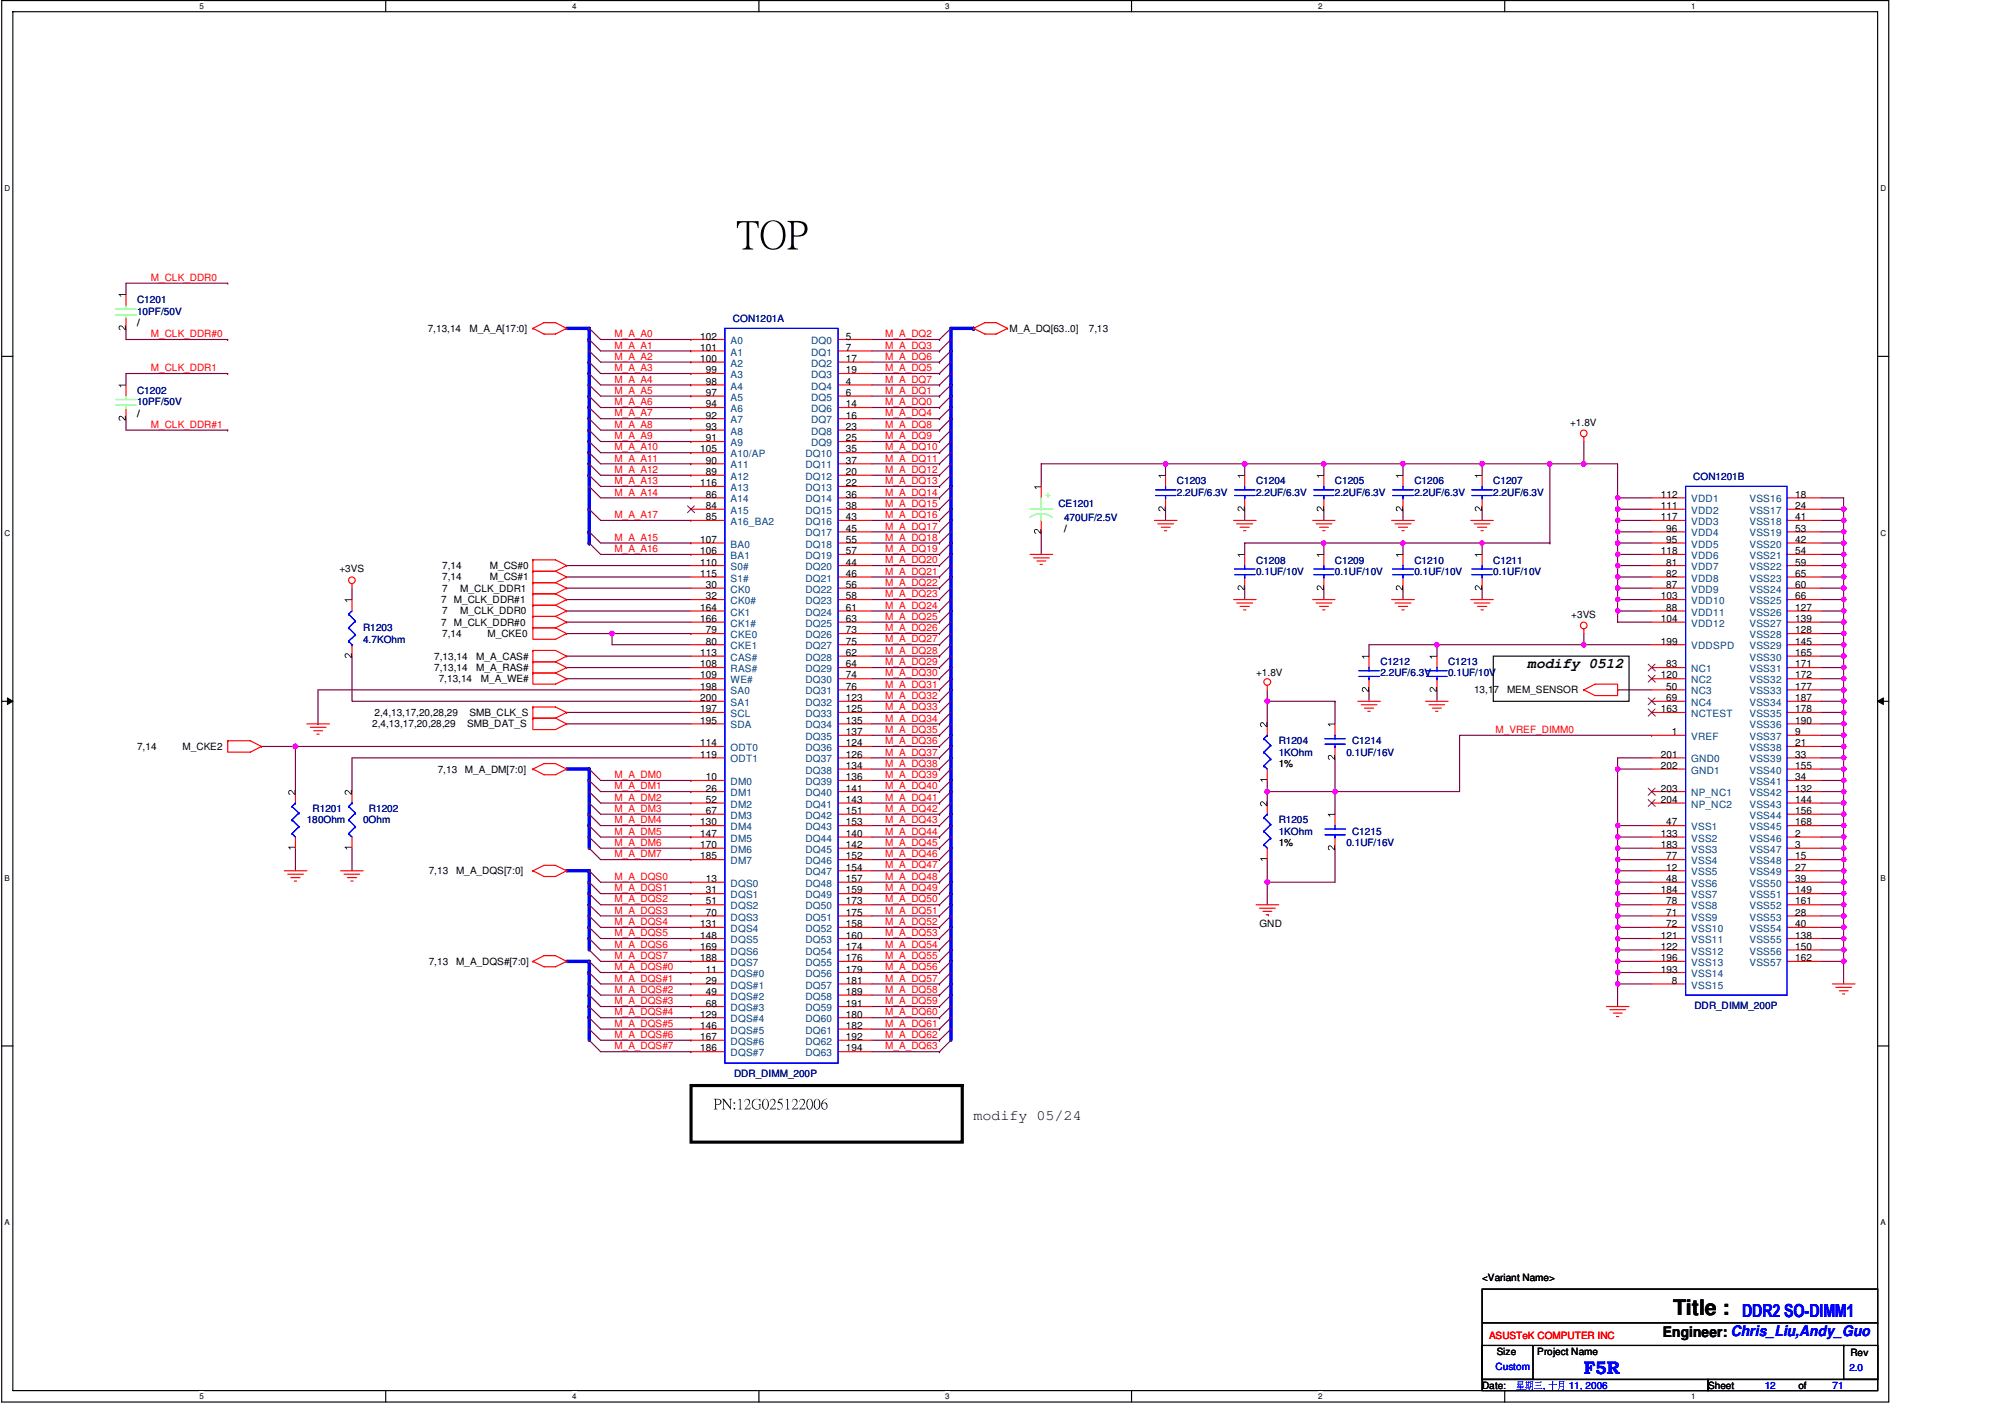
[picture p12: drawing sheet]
<svg xmlns="http://www.w3.org/2000/svg" width="297mm" height="210mm" viewBox="0 0 297 210" stroke-linecap="round" stroke-linejoin="round" font-family="sans-serif">
<defs><g id="words">
<text font-size="3.2" x="247.9" y="194.7">Title :</text>
<g font-size="2.7" fill="#00f">
<text x="258.1" y="195.2">DDR2 SO-DIMM1</text>
<text x="234.7" y="203.5">F5R</text>
</g>
<g font-size="2.2">
<text x="226.3" y="99">modify 0512</text>
<text x="144.2" y="165.9">modify 05/24</text>
<text x="246.3" y="198">Engineer: Chris_Liu,Andy_Guo</text>
</g>
<g font-size="1.5" fill="#f00">
<text x="22.3" y="41.6">M_CLK_DDR0</text>
<text x="22.3" y="50">M_CLK_DDR#0</text>
<text x="91" y="50">M_A_A0</text>
<text x="91" y="53.3">M_A_A2</text>
<text x="91" y="51.6">M_A_A1</text>
<text x="131.1" y="53.3">M_A_DQ6</text>
<text x="131.1" y="50">M_A_DQ2</text>
<text x="131.1" y="51.6">M_A_DQ3</text>
<text x="22.3" y="55">M_CLK_DDR1</text>
<text x="91" y="56.7">M_A_A4</text>
<text x="91" y="55">M_A_A3</text>
<text x="91" y="58.3">M_A_A5</text>
<text x="131.1" y="58.3">M_A_DQ1</text>
<text x="131.1" y="56.7">M_A_DQ7</text>
<text x="131.1" y="55">M_A_DQ5</text>
<text x="22.3" y="63.4">M_CLK_DDR#1</text>
<text x="91" y="63.4">M_A_A8</text>
<text x="91" y="65.1">M_A_A9</text>
<text x="91" y="60">M_A_A6</text>
<text x="91" y="61.7">M_A_A7</text>
<text x="131.1" y="65.1">M_A_DQ9</text>
<text x="131.1" y="60">M_A_DQ0</text>
<text x="131.1" y="63.4">M_A_DQ8</text>
<text x="131.1" y="61.7">M_A_DQ4</text>
<text x="91" y="71.7">M_A_A13</text>
<text x="91" y="70.1">M_A_A12</text>
<text x="91" y="66.7">M_A_A10</text>
<text x="91" y="68.4">M_A_A11</text>
<text x="131.1" y="68.4">M_A_DQ11</text>
<text x="131.1" y="66.7">M_A_DQ10</text>
<text x="131.1" y="71.7">M_A_DQ13</text>
<text x="131.1" y="70.1">M_A_DQ12</text>
<text x="91" y="76.8">M_A_A17</text>
<text x="91" y="73.4">M_A_A14</text>
<text x="131.1" y="76.8">M_A_DQ16</text>
<text x="131.1" y="75.1">M_A_DQ15</text>
<text x="131.1" y="73.4">M_A_DQ14</text>
<text x="91" y="81.8">M_A_A16</text>
<text x="91" y="80.1">M_A_A15</text>
<text x="131.1" y="81.8">M_A_DQ19</text>
<text x="131.1" y="78.4">M_A_DQ17</text>
<text x="131.1" y="80.1">M_A_DQ18</text>
<text x="131.1" y="83.4">M_A_DQ20</text>
<text x="131.1" y="85.1">M_A_DQ21</text>
<text x="131.1" y="86.8">M_A_DQ22</text>
<text x="131.1" y="88.5">M_A_DQ23</text>
<text x="131.1" y="91.8">M_A_DQ25</text>
<text x="131.1" y="95.2">M_A_DQ27</text>
<text x="131.1" y="90.2">M_A_DQ24</text>
<text x="131.1" y="93.5">M_A_DQ26</text>
<text x="131.1" y="100.2">M_A_DQ30</text>
<text x="131.1" y="96.9">M_A_DQ28</text>
<text x="131.1" y="101.9">M_A_DQ31</text>
<text x="131.1" y="98.6">M_A_DQ29</text>
<text x="131.1" y="103.5">M_A_DQ32</text>
<text x="131.1" y="105.2">M_A_DQ33</text>
<text x="131.1" y="106.9">M_A_DQ34</text>
<text x="131.1" y="110.2">M_A_DQ36</text>
<text x="131.1" y="108.6">M_A_DQ35</text>
<text x="131.1" y="111.9">M_A_DQ37</text>
<text x="131.1" y="113.6">M_A_DQ38</text>
<text x="221.6" y="108.6">M_VREF_DIMM0</text>
<text x="91" y="116.9">M_A_DM1</text>
<text x="91" y="118.6">M_A_DM2</text>
<text x="91" y="115.3">M_A_DM0</text>
<text x="131.1" y="116.9">M_A_DQ40</text>
<text x="131.1" y="118.6">M_A_DQ41</text>
<text x="131.1" y="115.3">M_A_DQ39</text>
<text x="91" y="122">M_A_DM4</text>
<text x="91" y="123.7">M_A_DM5</text>
<text x="91" y="120.3">M_A_DM3</text>
<text x="91" y="125.3">M_A_DM6</text>
<text x="131.1" y="123.7">M_A_DQ44</text>
<text x="131.1" y="125.3">M_A_DQ45</text>
<text x="131.1" y="120.3">M_A_DQ42</text>
<text x="131.1" y="122">M_A_DQ43</text>
<text x="91" y="127">M_A_DM7</text>
<text x="91" y="130.3">M_A_DQS0</text>
<text x="131.1" y="128.7">M_A_DQ47</text>
<text x="131.1" y="127">M_A_DQ46</text>
<text x="131.1" y="130.3">M_A_DQ48</text>
<text x="91" y="132">M_A_DQS1</text>
<text x="91" y="135.3">M_A_DQS3</text>
<text x="91" y="137">M_A_DQS4</text>
<text x="91" y="133.7">M_A_DQS2</text>
<text x="131.1" y="133.7">M_A_DQ50</text>
<text x="131.1" y="132">M_A_DQ49</text>
<text x="131.1" y="135.3">M_A_DQ51</text>
<text x="131.1" y="137">M_A_DQ52</text>
<text x="91" y="138.7">M_A_DQS5</text>
<text x="91" y="142.1">M_A_DQS7</text>
<text x="91" y="143.7">M_A_DQS#0</text>
<text x="91" y="140.4">M_A_DQS6</text>
<text x="131.1" y="138.7">M_A_DQ53</text>
<text x="131.1" y="140.4">M_A_DQ54</text>
<text x="131.1" y="142.1">M_A_DQ55</text>
<text x="131.1" y="143.7">M_A_DQ56</text>
<text x="91" y="148.8">M_A_DQS#3</text>
<text x="91" y="145.4">M_A_DQS#1</text>
<text x="91" y="147.1">M_A_DQS#2</text>
<text x="131.1" y="148.8">M_A_DQ59</text>
<text x="131.1" y="145.4">M_A_DQ57</text>
<text x="131.1" y="147.1">M_A_DQ58</text>
<text x="91" y="155.4">M_A_DQS#7</text>
<text x="91" y="150.4">M_A_DQS#4</text>
<text x="91" y="153.8">M_A_DQS#6</text>
<text x="91" y="152.1">M_A_DQS#5</text>
<text x="131.1" y="155.4">M_A_DQ63</text>
<text x="131.1" y="152.1">M_A_DQ61</text>
<text x="131.1" y="150.4">M_A_DQ60</text>
<text x="131.1" y="153.8">M_A_DQ62</text>
<text x="220.6" y="198.3">ASUSTeK COMPUTER INC</text>
</g>
<g font-size="1.5" fill="#000080">
<text x="20.3" y="45">C1201</text>
<text x="20.3" y="46.7">10PF/50V</text>
<text x="108.6" y="47.7">CON1201A</text>
<text x="20.3" y="58.4">C1202</text>
<text x="20.3" y="60">10PF/50V</text>
<text x="174.4" y="71.8">C1203</text>
<text x="186.1" y="71.8">C1204</text>
<text x="197.8" y="71.8">C1205</text>
<text x="209.5" y="71.8">C1206</text>
<text x="221.2" y="71.8">C1207</text>
<text x="250.9" y="71.1">CON1201B</text>
<text x="156.8" y="75.1">CE1201</text>
<text x="157.6" y="77.1">470UF/2.5V</text>
<text x="174.4" y="73.4">2.2UF/6.3V</text>
<text x="186.1" y="73.4">2.2UF/6.3V</text>
<text x="197.8" y="73.4">2.2UF/6.3V</text>
<text x="209.5" y="73.4">2.2UF/6.3V</text>
<text x="221.2" y="73.4">2.2UF/6.3V</text>
<text x="186.1" y="83.5">C1208</text>
<text x="197.8" y="83.5">C1209</text>
<text x="209.5" y="83.5">C1210</text>
<text x="221.2" y="83.5">C1211</text>
<text x="186.1" y="85.1">0.1UF/10V</text>
<text x="197.8" y="85.1">0.1UF/10V</text>
<text x="209.5" y="85.1">0.1UF/10V</text>
<text x="221.2" y="85.1">0.1UF/10V</text>
<text x="53.8" y="93.5">R1203</text>
<text x="53.8" y="95.2">4.7KOhm</text>
<text x="204.5" y="98.6">C1212</text>
<text x="204.5" y="100.2">2.2UF/6.3V</text>
<text x="214.5" y="98.6">C1213</text>
<text x="214.5" y="100.2">0.1UF/10V</text>
<text x="189.4" y="110.3">R1204</text>
<text x="189.4" y="111.9">1KOhm</text>
<text x="199.5" y="111.9">0.1UF/16V</text>
<text x="200.3" y="110.3">C1214</text>
<text x="45.5" y="122">180Ohm</text>
<text x="46.3" y="120.3">R1201</text>
<text x="53.8" y="122">0Ohm</text>
<text x="54.6" y="120.3">R1202</text>
<text x="189.4" y="122">R1205</text>
<text x="189.4" y="123.7">1KOhm</text>
<text x="199.5" y="125.3">0.1UF/16V</text>
<text x="200.3" y="123.7">C1215</text>
<text x="251" y="149.4">DDR_DIMM_200P</text>
<text x="108.8" y="159.5">DDR_DIMM_200P</text>
</g>
<g font-size="1.5">
<text x="20.3" y="48.3">/</text>
<text x="63.4" y="49.1">7,13,14</text>
<text x="69.6" y="49.1">M_A_A[17:0]</text>
<text x="103.7" y="50.3">102</text>
<text x="103.7" y="51.9">101</text>
<text x="103.7" y="53.6">100</text>
<text x="125.3" y="50.3">5</text>
<text x="125.3" y="51.9">7</text>
<text x="125.3" y="53.6">17</text>
<text x="149.6" y="49.1">M_A_DQ[63..0]</text>
<text x="161.3" y="49.1">7,13</text>
<text x="104.6" y="55.3">99</text>
<text x="104.6" y="57">98</text>
<text x="104.6" y="58.7">97</text>
<text x="125.3" y="55.3">19</text>
<text x="125.3" y="57">4</text>
<text x="125.3" y="58.7">6</text>
<text x="20.3" y="61.7">/</text>
<text x="104.6" y="60.3">94</text>
<text x="104.6" y="62">92</text>
<text x="104.6" y="63.7">93</text>
<text x="104.6" y="65.4">91</text>
<text x="125.3" y="60.3">14</text>
<text x="125.3" y="62">16</text>
<text x="125.3" y="63.7">23</text>
<text x="125.3" y="65.4">25</text>
<text x="232.6" y="63">+1.8V</text>
<text x="103.7" y="67">105</text>
<text x="104.6" y="68.7">90</text>
<text x="104.6" y="70.4">89</text>
<text x="125.3" y="67">35</text>
<text x="125.3" y="68.7">37</text>
<text x="125.3" y="70.4">20</text>
<text x="103.7" y="72.1">116</text>
<text x="104.6" y="73.7">86</text>
<text x="104.6" y="75.4">84</text>
<text x="104.6" y="77.1">85</text>
<text x="125.3" y="72.1">22</text>
<text x="125.3" y="73.7">36</text>
<text x="125.3" y="75.4">38</text>
<text x="125.3" y="77.1">43</text>
<text x="246" y="73.7">112</text>
<text x="246" y="75.4">111</text>
<text x="246" y="77.1">117</text>
<text x="265.9" y="73.7">18</text>
<text x="265.9" y="75.4">24</text>
<text x="265.9" y="77.1">41</text>
<text x="103.7" y="80.4">107</text>
<text x="103.7" y="82.1">106</text>
<text x="103.7" y="83.8">110</text>
<text x="125.3" y="78.7">45</text>
<text x="125.3" y="80.4">55</text>
<text x="125.3" y="82.1">57</text>
<text x="125.3" y="83.8">44</text>
<text x="157.6" y="78.8">/</text>
<text x="246" y="82.1">118</text>
<text x="246.8" y="78.7">96</text>
<text x="246.8" y="80.4">95</text>
<text x="246.8" y="83.8">81</text>
<text x="265.9" y="78.7">53</text>
<text x="265.9" y="80.4">42</text>
<text x="265.9" y="82.1">54</text>
<text x="265.9" y="83.8">59</text>
<text x="50.3" y="84.8">+3VS</text>
<text x="65.4" y="89.3">7</text>
<text x="65.5" y="87.7">7</text>
<text x="65.5" y="84.3">7,14</text>
<text x="65.5" y="86">7,14</text>
<text x="67.2" y="89.3">M_CLK_DDR#1</text>
<text x="68.2" y="87.7">M_CLK_DDR1</text>
<text x="72.6" y="84.3">M_CS#0</text>
<text x="72.6" y="86">M_CS#1</text>
<text x="103.7" y="85.4">115</text>
<text x="104.6" y="87.1">30</text>
<text x="104.6" y="88.8">32</text>
<text x="125.3" y="85.4">46</text>
<text x="125.3" y="87.1">56</text>
<text x="125.3" y="88.8">58</text>
<text x="246" y="88.8">103</text>
<text x="246.8" y="85.4">82</text>
<text x="246.8" y="87.1">87</text>
<text x="265.9" y="85.4">65</text>
<text x="265.9" y="87.1">60</text>
<text x="265.9" y="88.8">66</text>
<text x="65.4" y="92.7">7</text>
<text x="65.5" y="94.4">7,14</text>
<text x="65.5" y="91">7</text>
<text x="67.2" y="92.7">M_CLK_DDR#0</text>
<text x="68.2" y="91">M_CLK_DDR0</text>
<text x="72.2" y="94.4">M_CKE0</text>
<text x="103.7" y="90.5">164</text>
<text x="103.7" y="92.2">166</text>
<text x="104.6" y="93.8">79</text>
<text x="104.6" y="95.5">80</text>
<text x="125.3" y="90.5">61</text>
<text x="125.3" y="92.2">63</text>
<text x="125.3" y="93.8">73</text>
<text x="125.3" y="95.5">75</text>
<text x="232.8" y="91.5">+3VS</text>
<text x="246" y="92.2">104</text>
<text x="246" y="95.5">199</text>
<text x="246.8" y="90.5">88</text>
<text x="265.9" y="90.5">127</text>
<text x="265.9" y="92.2">139</text>
<text x="265.9" y="93.8">128</text>
<text x="265.9" y="95.5">145</text>
<text x="64.3" y="97.7">7,13,14</text>
<text x="64.3" y="99.4">7,13,14</text>
<text x="65" y="101">7,13,14</text>
<text x="70.6" y="97.7">M_A_CAS#</text>
<text x="70.6" y="99.4">M_A_RAS#</text>
<text x="71.2" y="101">M_A_WE#</text>
<text x="103.7" y="97.2">113</text>
<text x="103.7" y="98.8">108</text>
<text x="103.7" y="100.5">109</text>
<text x="125.3" y="97.2">62</text>
<text x="125.3" y="98.8">64</text>
<text x="125.3" y="100.5">74</text>
<text x="186.1" y="100.2">+1.8V</text>
<text x="246" y="100.5">120</text>
<text x="246.8" y="98.8">83</text>
<text x="265.9" y="97.2">165</text>
<text x="265.9" y="98.8">171</text>
<text x="265.9" y="100.5">172</text>
<text x="55.2" y="107.7">2,4,13,17,20,28,29</text>
<text x="55.5" y="106.1">2,4,13,17,20,28,29</text>
<text x="69.2" y="107.7">SMB_DAT_S</text>
<text x="69.6" y="106.1">SMB_CLK_S</text>
<text x="103.7" y="102.2">198</text>
<text x="103.7" y="103.8">200</text>
<text x="103.7" y="105.5">197</text>
<text x="103.7" y="107.2">195</text>
<text x="125.3" y="102.2">76</text>
<text x="125.3" y="103.8">123</text>
<text x="125.3" y="105.5">125</text>
<text x="125.3" y="107.2">135</text>
<text x="218.4" y="102.7">13,17</text>
<text x="223.3" y="102.7">MEM_SENSOR</text>
<text x="246" y="105.5">163</text>
<text x="246.8" y="102.2">50</text>
<text x="246.8" y="103.8">69</text>
<text x="265.9" y="102.2">177</text>
<text x="265.9" y="103.8">187</text>
<text x="265.9" y="105.5">178</text>
<text x="265.9" y="107.2">190</text>
<text x="20.3" y="111.1">7,14</text>
<text x="27" y="111.1">M_CKE2</text>
<text x="103.7" y="110.6">114</text>
<text x="103.7" y="112.2">119</text>
<text x="125.3" y="108.9">137</text>
<text x="125.3" y="110.6">124</text>
<text x="125.3" y="112.2">126</text>
<text x="125.3" y="113.9">134</text>
<text x="189.4" y="113.6">1%</text>
<text x="246" y="112.2">201</text>
<text x="246" y="113.9">202</text>
<text x="247.7" y="108.9">1</text>
<text x="265.9" y="108.9">9</text>
<text x="265.9" y="110.6">21</text>
<text x="265.9" y="112.2">33</text>
<text x="265.9" y="113.9">155</text>
<text x="64.9" y="114.5">7,13</text>
<text x="68.9" y="114.5">M_A_DM[7:0]</text>
<text x="104.6" y="115.6">10</text>
<text x="104.6" y="117.3">26</text>
<text x="104.6" y="118.9">52</text>
<text x="125.3" y="115.6">136</text>
<text x="125.3" y="117.3">141</text>
<text x="125.3" y="118.9">143</text>
<text x="246" y="117.3">203</text>
<text x="246" y="118.9">204</text>
<text x="265.9" y="115.6">34</text>
<text x="265.9" y="117.3">132</text>
<text x="265.9" y="118.9">144</text>
<text x="103.7" y="122.3">130</text>
<text x="103.7" y="124">147</text>
<text x="103.7" y="125.6">170</text>
<text x="104.6" y="120.6">67</text>
<text x="125.3" y="120.6">151</text>
<text x="125.3" y="122.3">153</text>
<text x="125.3" y="124">140</text>
<text x="125.3" y="125.6">142</text>
<text x="189.4" y="125.3">1%</text>
<text x="246" y="124">133</text>
<text x="246" y="125.6">183</text>
<text x="246.8" y="122.3">47</text>
<text x="265.9" y="120.6">156</text>
<text x="265.9" y="122.3">168</text>
<text x="265.9" y="124">2</text>
<text x="265.9" y="125.6">3</text>
<text x="63.5" y="129.5">7,13</text>
<text x="67.6" y="129.5">M_A_DQS[7:0]</text>
<text x="103.7" y="127.3">185</text>
<text x="104.6" y="130.6">13</text>
<text x="125.3" y="127.3">152</text>
<text x="125.3" y="129">154</text>
<text x="125.3" y="130.6">157</text>
<text x="246.8" y="127.3">77</text>
<text x="246.8" y="129">12</text>
<text x="246.8" y="130.6">48</text>
<text x="265.9" y="127.3">15</text>
<text x="265.9" y="129">27</text>
<text x="265.9" y="130.6">39</text>
<text x="103.7" y="137.3">131</text>
<text x="104.6" y="132.3">31</text>
<text x="104.6" y="134">51</text>
<text x="104.6" y="135.7">70</text>
<text x="125.3" y="132.3">159</text>
<text x="125.3" y="134">173</text>
<text x="125.3" y="135.7">175</text>
<text x="125.3" y="137.3">158</text>
<text x="186.6" y="137.4">GND</text>
<text x="246" y="132.3">184</text>
<text x="246.8" y="134">78</text>
<text x="246.8" y="135.7">71</text>
<text x="246.8" y="137.3">72</text>
<text x="265.9" y="132.3">149</text>
<text x="265.9" y="134">161</text>
<text x="265.9" y="135.7">28</text>
<text x="265.9" y="137.3">40</text>
<text x="63.5" y="142.9">7,13</text>
<text x="67.6" y="142.9">M_A_DQS#[7:0]</text>
<text x="103.7" y="139">148</text>
<text x="103.7" y="140.7">169</text>
<text x="103.7" y="142.4">188</text>
<text x="125.3" y="139">160</text>
<text x="125.3" y="140.7">174</text>
<text x="125.3" y="142.4">176</text>
<text x="246" y="139">121</text>
<text x="246" y="140.7">122</text>
<text x="246" y="142.4">196</text>
<text x="265.9" y="139">138</text>
<text x="265.9" y="140.7">150</text>
<text x="265.9" y="142.4">162</text>
<text x="104.6" y="144.1">11</text>
<text x="104.6" y="145.7">29</text>
<text x="104.6" y="147.4">49</text>
<text x="104.6" y="149.1">68</text>
<text x="125.3" y="144.1">179</text>
<text x="125.3" y="145.7">181</text>
<text x="125.3" y="147.4">189</text>
<text x="125.3" y="149.1">191</text>
<text x="246" y="144.1">193</text>
<text x="247.7" y="145.7">8</text>
<text x="103.7" y="150.7">129</text>
<text x="103.7" y="152.4">146</text>
<text x="103.7" y="154.1">167</text>
<text x="103.7" y="155.7">186</text>
<text x="125.3" y="150.7">180</text>
<text x="125.3" y="152.4">182</text>
<text x="125.3" y="154.1">192</text>
<text x="125.3" y="155.7">194</text>
<text x="219.6" y="189.8">&lt;Variant Name&gt;</text>
<text x="221.7" y="200.7">Size</text>
<text x="227.7" y="200.7">Project Name</text>
<text x="274.1" y="200.8">Rev</text>
<text x="219.6" y="205.7">Date:</text>
<text x="253.1" y="205.7">Sheet</text>
<text x="266.4" y="205.7">of</text>
</g>
<g font-size="1.5" fill="#004080">
<text x="108.2" y="51">A0</text>
<text x="108.2" y="52.7">A1</text>
<text x="120.2" y="51">DQ0</text>
<text x="120.2" y="52.7">DQ1</text>
<text x="108.2" y="54.3">A2</text>
<text x="108.2" y="56">A3</text>
<text x="108.2" y="57.7">A4</text>
<text x="108.2" y="59.4">A5</text>
<text x="120.2" y="54.3">DQ2</text>
<text x="120.2" y="56">DQ3</text>
<text x="120.2" y="57.7">DQ4</text>
<text x="120.2" y="59.4">DQ5</text>
<text x="108.2" y="61">A6</text>
<text x="108.2" y="62.7">A7</text>
<text x="108.2" y="64.4">A8</text>
<text x="120.2" y="61">DQ6</text>
<text x="120.2" y="62.7">DQ7</text>
<text x="120.2" y="64.4">DQ8</text>
<text x="108.2" y="66.1">A9</text>
<text x="108.2" y="67.7">A10/AP</text>
<text x="108.2" y="69.4">A11</text>
<text x="108.2" y="71.1">A12</text>
<text x="119.3" y="67.7">DQ10</text>
<text x="119.3" y="69.4">DQ11</text>
<text x="119.3" y="71.1">DQ12</text>
<text x="120.2" y="66.1">DQ9</text>
<text x="108.2" y="72.7">A13</text>
<text x="108.2" y="74.4">A14</text>
<text x="108.2" y="76.1">A15</text>
<text x="108.2" y="77.8">A16_BA2</text>
<text x="119.3" y="72.7">DQ13</text>
<text x="119.3" y="74.4">DQ14</text>
<text x="119.3" y="76.1">DQ15</text>
<text x="119.3" y="77.8">DQ16</text>
<text x="250.6" y="74.4">VDD1</text>
<text x="250.6" y="76.1">VDD2</text>
<text x="250.6" y="77.8">VDD3</text>
<text x="259.2" y="74.4">VSS16</text>
<text x="259.2" y="76.1">VSS17</text>
<text x="259.2" y="77.8">VSS18</text>
<text x="108.2" y="81.1">BA0</text>
<text x="108.2" y="82.8">BA1</text>
<text x="119.3" y="79.5">DQ17</text>
<text x="119.3" y="81.1">DQ18</text>
<text x="119.3" y="82.8">DQ19</text>
<text x="250.6" y="79.5">VDD4</text>
<text x="250.6" y="81.1">VDD5</text>
<text x="250.6" y="82.8">VDD6</text>
<text x="259.2" y="79.5">VSS19</text>
<text x="259.2" y="81.1">VSS20</text>
<text x="259.2" y="82.8">VSS21</text>
<text x="108.2" y="84.5">S0#</text>
<text x="108.2" y="86.1">S1#</text>
<text x="108.2" y="87.8">CK0</text>
<text x="108.2" y="89.5">CK0#</text>
<text x="119.3" y="84.5">DQ20</text>
<text x="119.3" y="86.1">DQ21</text>
<text x="119.3" y="87.8">DQ22</text>
<text x="119.3" y="89.5">DQ23</text>
<text x="250.6" y="84.5">VDD7</text>
<text x="250.6" y="86.1">VDD8</text>
<text x="250.6" y="87.8">VDD9</text>
<text x="250.6" y="89.5">VDD10</text>
<text x="259.2" y="84.5">VSS22</text>
<text x="259.2" y="86.1">VSS23</text>
<text x="259.2" y="87.8">VSS24</text>
<text x="259.2" y="89.5">VSS25</text>
<text x="108.2" y="91.2">CK1</text>
<text x="108.2" y="92.8">CK1#</text>
<text x="108.2" y="94.5">CKE0</text>
<text x="119.3" y="91.2">DQ24</text>
<text x="119.3" y="92.8">DQ25</text>
<text x="119.3" y="94.5">DQ26</text>
<text x="250.6" y="91.2">VDD11</text>
<text x="250.6" y="92.8">VDD12</text>
<text x="259.2" y="91.2">VSS26</text>
<text x="259.2" y="92.8">VSS27</text>
<text x="259.2" y="94.5">VSS28</text>
<text x="108.2" y="96.2">CKE1</text>
<text x="108.2" y="97.9">CAS#</text>
<text x="108.2" y="99.5">RAS#</text>
<text x="108.2" y="101.2">WE#</text>
<text x="119.3" y="96.2">DQ27</text>
<text x="119.3" y="97.9">DQ28</text>
<text x="119.3" y="99.5">DQ29</text>
<text x="119.3" y="101.2">DQ30</text>
<text x="250.6" y="96.2">VDDSPD</text>
<text x="250.6" y="99.5">NC1</text>
<text x="250.6" y="101.2">NC2</text>
<text x="259.2" y="96.2">VSS29</text>
<text x="259.2" y="97.9">VSS30</text>
<text x="259.2" y="99.5">VSS31</text>
<text x="259.2" y="101.2">VSS32</text>
<text x="108.2" y="102.9">SA0</text>
<text x="108.2" y="104.6">SA1</text>
<text x="108.2" y="106.2">SCL</text>
<text x="108.2" y="107.9">SDA</text>
<text x="119.3" y="102.9">DQ31</text>
<text x="119.3" y="104.6">DQ32</text>
<text x="119.3" y="106.2">DQ33</text>
<text x="119.3" y="107.9">DQ34</text>
<text x="250.6" y="102.9">NC3</text>
<text x="250.6" y="104.6">NC4</text>
<text x="250.6" y="106.2">NCTEST</text>
<text x="259.2" y="102.9">VSS33</text>
<text x="259.2" y="104.6">VSS34</text>
<text x="259.2" y="106.2">VSS35</text>
<text x="259.2" y="107.9">VSS36</text>
<text x="108.2" y="111.3">ODT0</text>
<text x="108.2" y="112.9">ODT1</text>
<text x="119.3" y="109.6">DQ35</text>
<text x="119.3" y="111.3">DQ36</text>
<text x="119.3" y="112.9">DQ37</text>
<text x="250.6" y="109.6">VREF</text>
<text x="250.6" y="112.9">GND0</text>
<text x="259.2" y="109.6">VSS37</text>
<text x="259.2" y="111.3">VSS38</text>
<text x="259.2" y="112.9">VSS39</text>
<text x="108.2" y="116.3">DM0</text>
<text x="108.2" y="117.9">DM1</text>
<text x="108.2" y="119.6">DM2</text>
<text x="119.3" y="114.6">DQ38</text>
<text x="119.3" y="116.3">DQ39</text>
<text x="119.3" y="117.9">DQ40</text>
<text x="119.3" y="119.6">DQ41</text>
<text x="250.6" y="114.6">GND1</text>
<text x="250.6" y="117.9">NP_NC1</text>
<text x="250.6" y="119.6">NP_NC2</text>
<text x="259.2" y="114.6">VSS40</text>
<text x="259.2" y="116.3">VSS41</text>
<text x="259.2" y="117.9">VSS42</text>
<text x="259.2" y="119.6">VSS43</text>
<text x="108.2" y="121.3">DM3</text>
<text x="108.2" y="123">DM4</text>
<text x="108.2" y="124.7">DM5</text>
<text x="119.3" y="121.3">DQ42</text>
<text x="119.3" y="123">DQ43</text>
<text x="119.3" y="124.7">DQ44</text>
<text x="250.6" y="123">VSS1</text>
<text x="250.6" y="124.7">VSS2</text>
<text x="259.2" y="121.3">VSS44</text>
<text x="259.2" y="123">VSS45</text>
<text x="259.2" y="124.7">VSS46</text>
<text x="108.2" y="126.3">DM6</text>
<text x="108.2" y="128">DM7</text>
<text x="108.2" y="131.4">DQS0</text>
<text x="119.3" y="126.3">DQ45</text>
<text x="119.3" y="128">DQ46</text>
<text x="119.3" y="129.7">DQ47</text>
<text x="119.3" y="131.4">DQ48</text>
<text x="250.6" y="126.3">VSS3</text>
<text x="250.6" y="128">VSS4</text>
<text x="250.6" y="129.7">VSS5</text>
<text x="250.6" y="131.4">VSS6</text>
<text x="259.2" y="126.3">VSS47</text>
<text x="259.2" y="128">VSS48</text>
<text x="259.2" y="129.7">VSS49</text>
<text x="259.2" y="131.4">VSS50</text>
<text x="108.2" y="133">DQS1</text>
<text x="108.2" y="134.7">DQS2</text>
<text x="108.2" y="136.4">DQS3</text>
<text x="119.3" y="133">DQ49</text>
<text x="119.3" y="134.7">DQ50</text>
<text x="119.3" y="136.4">DQ51</text>
<text x="250.6" y="133">VSS7</text>
<text x="250.6" y="134.7">VSS8</text>
<text x="250.6" y="136.4">VSS9</text>
<text x="259.2" y="133">VSS51</text>
<text x="259.2" y="134.7">VSS52</text>
<text x="259.2" y="136.4">VSS53</text>
<text x="108.2" y="138">DQS4</text>
<text x="108.2" y="139.7">DQS5</text>
<text x="108.2" y="141.4">DQS6</text>
<text x="108.2" y="143.1">DQS7</text>
<text x="119.3" y="138">DQ52</text>
<text x="119.3" y="139.7">DQ53</text>
<text x="119.3" y="141.4">DQ54</text>
<text x="119.3" y="143.1">DQ55</text>
<text x="250.6" y="138">VSS10</text>
<text x="250.6" y="139.7">VSS11</text>
<text x="250.6" y="141.4">VSS12</text>
<text x="250.6" y="143.1">VSS13</text>
<text x="259.2" y="138">VSS54</text>
<text x="259.2" y="139.7">VSS55</text>
<text x="259.2" y="141.4">VSS56</text>
<text x="259.2" y="143.1">VSS57</text>
<text x="108.2" y="144.7">DQS#0</text>
<text x="108.2" y="146.4">DQS#1</text>
<text x="108.2" y="148.1">DQS#2</text>
<text x="108.2" y="149.8">DQS#3</text>
<text x="119.3" y="144.7">DQ56</text>
<text x="119.3" y="146.4">DQ57</text>
<text x="119.3" y="148.1">DQ58</text>
<text x="119.3" y="149.8">DQ59</text>
<text x="250.6" y="144.7">VSS14</text>
<text x="250.6" y="146.4">VSS15</text>
<text x="108.2" y="151.4">DQS#4</text>
<text x="108.2" y="153.1">DQS#5</text>
<text x="108.2" y="154.8">DQS#6</text>
<text x="119.3" y="151.4">DQ60</text>
<text x="119.3" y="153.1">DQ61</text>
<text x="119.3" y="154.8">DQ62</text>
<text x="108.2" y="156.5">DQS#7</text>
<text x="119.3" y="156.5">DQ63</text>
</g>
<text font-size="1.5" fill="#80ff80" x="154.8" y="73.8">+</text>
<g font-size="1.5" fill="#00f">
<text x="221.6" y="203">Custom</text>
<text x="274" y="203.2">2.0</text>
<text x="228.6" y="205.7">,</text>
<text x="232.4" y="205.7">11, 2006</text>
<text x="261.4" y="205.7">12</text>
<text x="271.5" y="205.7">71</text>
</g>
<g font-size="1.2">
<text x="29.5" y="1.4">5</text>
<text x="84.7" y="1.4">4</text>
<text x="140" y="1.4">3</text>
<text x="195.3" y="1.4">2</text>
<text x="250.5" y="1.4">1</text>
<text x=".7" y="28.4">D</text>
<text x="278.6" y="28.4">D</text>
<text x=".7" y="79.4">C</text>
<text x="278.6" y="79.4">C</text>
<text x=".7" y="130.5">B</text>
<text x="278.6" y="130.5">B</text>
<text x=".7" y="181.5">A</text>
<text x="278.6" y="181.5">A</text>
<text x="29.5" y="207.3">5</text>
<text x="84.7" y="207.3">4</text>
<text x="140" y="207.3">3</text>
<text x="195.3" y="207.3">2</text>
<text x="250.5" y="207.3">1</text>
</g>
</g></defs>
<path d="M.3 .1h279.5v207.6h-279.5zM1.9 1.7h276.3v204.3h-276.3z" fill="none" stroke="#000" stroke-width=".17"/>
<g fill="#fff">
<path d="M29.5 .3h.7v1.3h-.7z"/>
<path d="M29.5 206.2h.7v1.4h-.7z"/>
</g>
<path d="M57.1 .1v1.6M57.1 206v1.7" fill="none" stroke="#000" stroke-width=".17"/>
<g fill="#fff">
<path d="M84.7 .3h.7v1.3h-.7z"/>
<path d="M84.7 206.2h.7v1.4h-.7z"/>
</g>
<path d="M112.4 .1v1.6M112.4 206v1.7" fill="none" stroke="#000" stroke-width=".17"/>
<g fill="#fff">
<path d="M140 .3h.7v1.3h-.7z"/>
<path d="M140 206.2h.7v1.4h-.7z"/>
</g>
<path d="M167.6 .1v1.6M167.6 206v1.7" fill="none" stroke="#000" stroke-width=".17"/>
<g fill="#fff">
<path d="M195.2 .3h.8v1.3h-.8z"/>
<path d="M195.2 206.2h.8v1.4h-.8z"/>
</g>
<path d="M222.9 .1v1.6M222.9 206v1.7" fill="none" stroke="#000" stroke-width=".17"/>
<g fill="#fff">
<path d="M250.5 .3h.7v1.3h-.7z"/>
<path d="M250.5 206.2h.7v1.4h-.7z"/>
<path d="M.6 27.3h.9v1.3h-.9z"/>
<path d="M278.6 27.3h.8v1.3h-.8z"/>
<path d="M.6 78.3h.9v1.4h-.9z"/>
<path d="M278.6 78.3h.8v1.4h-.8z"/>
</g>
<path d="M.3 52.8h1.6M278.2 52.8h1.6" fill="none" stroke="#000" stroke-width=".17"/>
<g fill="#fff">
<path d="M.6 129.4h.9v1.4h-.9z"/>
<path d="M278.6 129.4h.8v1.4h-.8z"/>
</g>
<path d="M.3 103.9h1.6M278.2 103.9h1.6" fill="none" stroke="#000" stroke-width=".17"/>
<path d="M1.1 103.4l.8 .5-.8 .5zM278.2 103.9l.8-.5v1z" fill="#000"/>
<path d="M1.1 103.4l.8 .5-.8 .5zM278.2 103.9l.8-.5v1z" fill="none" stroke="#000" stroke-width=".15"/>
<g fill="#fff">
<path d="M.6 180.4h.9v1.4h-.9z"/>
<path d="M278.6 180.4h.8v1.4h-.8z"/>
</g>
<path d="M.3 154.9h1.6M278.2 154.9h1.6" fill="none" stroke="#000" stroke-width=".17"/>
<path d="M269.8 73.7h3.3M273.1 77.1h.1M273.1 75.4v1.7" fill="none" stroke="#800040" stroke-width=".17"/>
<circle cx="273.1" cy="77.1" r=".33" fill="#f0f"/>
<circle cx="273.1" cy="77.1" r=".33" fill="none" stroke="#f0f" stroke-width=".17"/>
<path d="M269.8 78.8h3.3M269.8 82.1h3.3M269.8 90.5h3.3M269.8 83.8h3.3M273.1 83.8h.1" fill="none" stroke="#800040" stroke-width=".17"/>
<circle cx="273.1" cy="83.8" r=".33" fill="#f0f"/>
<circle cx="273.1" cy="83.8" r=".33" fill="none" stroke="#f0f" stroke-width=".17"/>
<path d="M269.8 95.5h3.3M269.8 97.2h3.3M273.1 87.1v1.7M273.1 110.6h.1M273.1 108.9v1.7M273.1 112.3v1.6" fill="none" stroke="#800040" stroke-width=".17"/>
<circle cx="273.1" cy="110.6" r=".33" fill="#f0f"/>
<circle cx="273.1" cy="110.6" r=".33" fill="none" stroke="#f0f" stroke-width=".17"/>
<path d="M273.1 105.5h.1M273.1 103.9v1.6" fill="none" stroke="#800040" stroke-width=".17"/>
<circle cx="273.1" cy="105.6" r=".32" fill="#f0f"/>
<circle cx="273.1" cy="105.6" r=".32" fill="none" stroke="#f0f" stroke-width=".17"/>
<path d="M273.1 119h.1M273.1 117.3v1.7M269.8 122.3h3.3" fill="none" stroke="#800040" stroke-width=".17"/>
<circle cx="273.1" cy="118.9" r=".32" fill="#f0f"/>
<circle cx="273.1" cy="118.9" r=".32" fill="none" stroke="#f0f" stroke-width=".17"/>
<path d="M269.8 125.6h3.3M273.1 125.6h.1" fill="none" stroke="#800040" stroke-width=".17"/>
<circle cx="273.1" cy="125.6" r=".33" fill="#f0f"/>
<circle cx="273.1" cy="125.6" r=".33" fill="none" stroke="#f0f" stroke-width=".17"/>
<path d="M273.1 129h.1M273.1 127.3v1.7M273.1 142.4v3.4" fill="none" stroke="#800040" stroke-width=".17"/>
<circle cx="273.1" cy="129" r=".33" fill="#f0f"/>
<circle cx="273.1" cy="129" r=".33" fill="none" stroke="#f0f" stroke-width=".17"/>
<path d="M273.1 132.4h.1M273.1 130.7v1.7" fill="none" stroke="#800040" stroke-width=".17"/>
<circle cx="273.2" cy="132.3" r=".31" fill="#f0f"/>
<circle cx="273.2" cy="132.3" r=".31" fill="none" stroke="#f0f" stroke-width=".17"/>
<path d="M273.1 139h.1M273.1 137.4v1.6" fill="none" stroke="#800040" stroke-width=".17"/>
<circle cx="273.1" cy="139" r=".32" fill="#f0f"/>
<circle cx="273.1" cy="139" r=".32" fill="none" stroke="#f0f" stroke-width=".17"/>
<path d="M239.6 113.9h5.1M239.6 112.3h5.1M239.6 144.1h.1M239.6 142.4v1.7M239.6 145.8v3.3" fill="none" stroke="#800040" stroke-width=".17"/>
<circle cx="239.7" cy="144.1" r=".33" fill="#f0f"/>
<circle cx="239.7" cy="144.1" r=".33" fill="none" stroke="#f0f" stroke-width=".17"/>
<path d="M239.6 139h.1M239.6 137.4v1.6" fill="none" stroke="#800040" stroke-width=".17"/>
<circle cx="239.7" cy="139" r=".32" fill="#f0f"/>
<circle cx="239.7" cy="139" r=".32" fill="none" stroke="#f0f" stroke-width=".17"/>
<path d="M239.6 130.7h.1M239.6 135.7h5.1M239.6 134h5.1M239.6 129v1.7" fill="none" stroke="#800040" stroke-width=".17"/>
<circle cx="239.7" cy="130.7" r=".32" fill="#f0f"/>
<circle cx="239.7" cy="130.7" r=".32" fill="none" stroke="#f0f" stroke-width=".17"/>
<path d="M239.6 127.3h.1M239.6 125.6v1.7" fill="none" stroke="#800040" stroke-width=".17"/>
<circle cx="239.7" cy="127.3" r=".32" fill="#f0f"/>
<circle cx="239.7" cy="127.3" r=".32" fill="none" stroke="#f0f" stroke-width=".17"/>
<path d="M239.6 77.1h5.1M239.6 75.4h5.1M244.7 78.8h-5.1v1.6M239.6 80.4h.1M239.6 80.4h5.1M239.6 88.8h5.1M239.6 82.1h5.1M239.6 83.8h5.1M239.6 85.5h5.1M239.6 87.1h5.1M244.7 90.5h-5.1v1.7h5.1M239.6 124h5.1" fill="none" stroke="#800040" stroke-width=".17"/>
<circle cx="239.7" cy="80.4" r=".32" fill="#f0f"/>
<circle cx="239.7" cy="80.4" r=".32" fill="none" stroke="#f0f" stroke-width=".17"/>
<path d="M239.6 90.5h.1M239.6 88.8v1.7" fill="none" stroke="#800040" stroke-width=".17"/>
<circle cx="239.7" cy="90.5" r=".32" fill="#f0f"/>
<circle cx="239.7" cy="90.5" r=".32" fill="none" stroke="#f0f" stroke-width=".17"/>
<path d="M239.6 85.5h.1M239.6 83.8v1.7" fill="none" stroke="#800040" stroke-width=".17"/>
<circle cx="239.7" cy="85.4" r=".32" fill="#f0f"/>
<circle cx="239.7" cy="85.4" r=".32" fill="none" stroke="#f0f" stroke-width=".17"/>
<path d="M239.6 75.4h.1M239.6 73.7v1.7" fill="none" stroke="#800040" stroke-width=".17"/>
<circle cx="239.7" cy="75.4" r=".32" fill="#f0f"/>
<circle cx="239.7" cy="75.4" r=".32" fill="none" stroke="#f0f" stroke-width=".17"/>
<path d="M239.6 78.8h.1M239.6 77.1v1.7" fill="none" stroke="#800040" stroke-width=".17"/>
<circle cx="239.7" cy="78.8" r=".32" fill="#f0f"/>
<circle cx="239.7" cy="78.8" r=".32" fill="none" stroke="#f0f" stroke-width=".17"/>
<path d="M239.6 83.8h.1M239.6 82.1v1.7" fill="none" stroke="#800040" stroke-width=".17"/>
<circle cx="239.7" cy="83.8" r=".33" fill="#f0f"/>
<circle cx="239.7" cy="83.8" r=".33" fill="none" stroke="#f0f" stroke-width=".17"/>
<path d="M239.6 82.1h.1M239.6 80.4v1.7" fill="none" stroke="#800040" stroke-width=".17"/>
<circle cx="239.7" cy="82.1" r=".32" fill="#f0f"/>
<circle cx="239.7" cy="82.1" r=".32" fill="none" stroke="#f0f" stroke-width=".17"/>
<path d="M239.6 87.1h.1M239.6 85.5v1.6" fill="none" stroke="#800040" stroke-width=".17"/>
<circle cx="239.7" cy="87.1" r=".33" fill="#f0f"/>
<circle cx="239.7" cy="87.1" r=".33" fill="none" stroke="#f0f" stroke-width=".17"/>
<g fill="none" stroke="#800040" stroke-width=".17">
<path d="M172.7 75.4v1.7M184.4 68.7h.1M184.4 68.7h-11.7v1.7M184.4 75.4v1.7M196.1 75.4v1.7M207.9 75.4v1.7M219.6 75.4v1.7M239.6 73.7h5.1M184.4 87.1v1.7M196.1 87.1v1.7M207.9 87.1v1.7M219.6 87.1v1.7"/>
<path d="M234.6 93.9v1.6M202.8 102.2v1.7M212.9 102.2v1.7"/>
</g>
<circle cx="172.7" cy="68.7" r=".33" fill="#f0f"/>
<circle cx="172.7" cy="68.7" r=".33" fill="none" stroke="#f0f" stroke-width=".17"/>
<circle cx="184.4" cy="68.7" r=".34" fill="#f0f"/>
<circle cx="184.4" cy="68.7" r=".34" fill="none" stroke="#f0f" stroke-width=".17"/>
<path d="M239.6 73.7h.1M239.6 68.7v5" fill="none" stroke="#800040" stroke-width=".17"/>
<circle cx="239.7" cy="73.7" r=".32" fill="#f0f"/>
<circle cx="239.7" cy="73.7" r=".32" fill="none" stroke="#f0f" stroke-width=".17"/>
<path d="M219.6 68.7h.1M219.6 68.7v1.7M229.6 68.7h-21.7v1.7" fill="none" stroke="#800040" stroke-width=".17"/>
<circle cx="219.5" cy="68.7" r=".33" fill="#f0f"/>
<circle cx="219.5" cy="68.7" r=".33" fill="none" stroke="#f0f" stroke-width=".17"/>
<path d="M207.9 68.7h.1M207.9 68.7h-11.8v1.7" fill="none" stroke="#800040" stroke-width=".17"/>
<circle cx="207.8" cy="68.7" r=".33" fill="#f0f"/>
<circle cx="207.8" cy="68.7" r=".33" fill="none" stroke="#f0f" stroke-width=".17"/>
<path d="M196.1 68.7h.1M196.1 68.7h-11.7v1.7" fill="none" stroke="#800040" stroke-width=".17"/>
<circle cx="196.1" cy="68.7" r=".33" fill="#f0f"/>
<circle cx="196.1" cy="68.7" r=".33" fill="none" stroke="#f0f" stroke-width=".17"/>
<path d="M229.6 68.7v11.7M229.6 80.4h.1" fill="none" stroke="#800040" stroke-width=".17"/>
<circle cx="229.6" cy="68.7" r=".33" fill="#f0f"/>
<circle cx="229.6" cy="68.7" r=".33" fill="none" stroke="#f0f" stroke-width=".17"/>
<path d="M229.6 68.7h5M234.6 68.7h.1" fill="none" stroke="#800040" stroke-width=".17"/>
<circle cx="234.6" cy="68.7" r=".33" fill="#f0f"/>
<circle cx="234.6" cy="68.7" r=".33" fill="none" stroke="#f0f" stroke-width=".17"/>
<path d="M196.1 80.4h.1M196.1 80.4h-11.7v1.7M196.1 80.4v1.7M219.6 80.4h10" fill="none" stroke="#800040" stroke-width=".17"/>
<circle cx="196.1" cy="80.4" r=".32" fill="#f0f"/>
<circle cx="196.1" cy="80.4" r=".32" fill="none" stroke="#f0f" stroke-width=".17"/>
<path d="M219.6 80.4h.1M219.6 80.4h-11.7v1.7M219.6 80.4v1.7" fill="none" stroke="#800040" stroke-width=".17"/>
<circle cx="219.6" cy="80.4" r=".32" fill="#f0f"/>
<circle cx="219.6" cy="80.4" r=".32" fill="none" stroke="#f0f" stroke-width=".17"/>
<path d="M234.6 65.4v3.3h5M239.6 77.1h.1M239.6 75.4v1.7M202.8 95.5v1.7" fill="none" stroke="#800040" stroke-width=".17"/>
<circle cx="239.7" cy="77.1" r=".33" fill="#f0f"/>
<circle cx="239.7" cy="77.1" r=".33" fill="none" stroke="#f0f" stroke-width=".17"/>
<path d="M239.6 88.8h.1M239.6 87.1v1.7" fill="none" stroke="#800040" stroke-width=".17"/>
<circle cx="239.7" cy="88.8" r=".32" fill="#f0f"/>
<circle cx="239.7" cy="88.8" r=".32" fill="none" stroke="#f0f" stroke-width=".17"/>
<path d="M196.1 80.4h11.8M207.9 80.4h.1" fill="none" stroke="#800040" stroke-width=".17"/>
<circle cx="207.8" cy="80.4" r=".32" fill="#f0f"/>
<circle cx="207.8" cy="80.4" r=".32" fill="none" stroke="#f0f" stroke-width=".17"/>
<path d="M18.7 42v1.6M18.7 48.6v1.7M18.7 55.3v1.7M18.7 62v1.7M83.9 92.2h18.5M89 82.1h13.4M102.4 82.1h.1M269.8 87.1h3.3M273.1 87.1h.1M273.1 107.2h.1M273.1 105.5v1.7" fill="none" stroke="#800040" stroke-width=".17"/>
<path d="M83.9 142.4h3.4M87.3 142.4h.1" fill="none" stroke="#00f" stroke-width=".51"/>
<circle cx="273.1" cy="107.2" r=".32" fill="#f0f"/>
<circle cx="273.1" cy="107.2" r=".32" fill="none" stroke="#f0f" stroke-width=".17"/>
<path d="M87.3 50.3h.1M87.3 48.6v1.7M83.9 113.9h3.4M87.3 113.9h.1M87.3 129v1.7" fill="none" stroke="#00f" stroke-width=".51"/>
<path d="M89 50.3h13.4M102.4 50.3h.1M89 72.1h13.4M102.4 72.1h.1M269.8 77.1h3.3M273.1 75.4h.1M273.1 73.7v1.7M269.8 110.6h3.3M239.6 130.7h5.1M273.1 139v1.7M239.6 144.1h5.1M239.6 142.4h5.1" fill="none" stroke="#800040" stroke-width=".17"/>
<circle cx="273.1" cy="75.4" r=".32" fill="#f0f"/>
<circle cx="273.1" cy="75.4" r=".32" fill="none" stroke="#f0f" stroke-width=".17"/>
<path d="M273.1 92.2h.1M273.1 90.5v1.7M269.8 105.5h3.3M273.1 125.6v1.7" fill="none" stroke="#800040" stroke-width=".17"/>
<circle cx="273.1" cy="92.2" r=".33" fill="#f0f"/>
<circle cx="273.1" cy="92.2" r=".33" fill="none" stroke="#f0f" stroke-width=".17"/>
<path d="M239.6 113.9v8.4M239.6 122.3h.1" fill="none" stroke="#800040" stroke-width=".17"/>
<circle cx="239.7" cy="113.9" r=".32" fill="#f0f"/>
<circle cx="239.7" cy="113.9" r=".32" fill="none" stroke="#f0f" stroke-width=".17"/>
<circle cx="239.7" cy="122.3" r=".32" fill="#f0f"/>
<circle cx="239.7" cy="122.3" r=".32" fill="none" stroke="#f0f" stroke-width=".17"/>
<path d="M89 70.4h13.4M102.4 70.4h.1M83.9 97.2h18.5M83.9 90.5h18.5M83.9 107.2h18.5M269.8 107.2h3.3M269.8 132.4h3.3M239.6 145.8h.1M239.6 144.1v1.7" fill="none" stroke="#800040" stroke-width=".17"/>
<circle cx="239.7" cy="145.7" r=".32" fill="#f0f"/>
<circle cx="239.7" cy="145.7" r=".32" fill="none" stroke="#f0f" stroke-width=".17"/>
<path d="M89 63.7h13.4M102.4 63.7h.1M47.1 102.2h55.3M83.9 105.5h18.5M273.1 119v1.6M273.1 120.6h.1" fill="none" stroke="#800040" stroke-width=".17"/>
<circle cx="273.1" cy="120.6" r=".33" fill="#f0f"/>
<circle cx="273.1" cy="120.6" r=".33" fill="none" stroke="#f0f" stroke-width=".17"/>
<path d="M269.8 117.3h3.3M239.6 129h.1M239.6 127.3v1.7" fill="none" stroke="#800040" stroke-width=".17"/>
<circle cx="239.7" cy="129" r=".33" fill="#f0f"/>
<circle cx="239.7" cy="129" r=".33" fill="none" stroke="#f0f" stroke-width=".17"/>
<path d="M273.1 97.2h.1M273.1 95.5v1.7M273.1 102.2v1.7" fill="none" stroke="#800040" stroke-width=".17"/>
<circle cx="273.1" cy="97.2" r=".32" fill="#f0f"/>
<circle cx="273.1" cy="97.2" r=".32" fill="none" stroke="#f0f" stroke-width=".17"/>
<path d="M273.1 95.5h.1M273.1 93.9v1.6" fill="none" stroke="#800040" stroke-width=".17"/>
<circle cx="273.1" cy="95.5" r=".33" fill="#f0f"/>
<circle cx="273.1" cy="95.5" r=".33" fill="none" stroke="#f0f" stroke-width=".17"/>
<path d="M239.6 139v1.7M239.6 140.7h.1" fill="none" stroke="#800040" stroke-width=".17"/>
<circle cx="239.7" cy="140.7" r=".32" fill="#f0f"/>
<circle cx="239.7" cy="140.7" r=".32" fill="none" stroke="#f0f" stroke-width=".17"/>
<path d="M83.9 85.5h18.5M273.1 122.3h.1M273.1 120.6v1.7" fill="none" stroke="#800040" stroke-width=".17"/>
<circle cx="273.1" cy="122.3" r=".32" fill="#f0f"/>
<circle cx="273.1" cy="122.3" r=".32" fill="none" stroke="#f0f" stroke-width=".17"/>
<path d="M18.7 63.7h15M33.7 63.7h.1M273.1 82.1h.1M273.1 80.4v1.7" fill="none" stroke="#800040" stroke-width=".17"/>
<circle cx="273.1" cy="82.1" r=".32" fill="#f0f"/>
<circle cx="273.1" cy="82.1" r=".32" fill="none" stroke="#f0f" stroke-width=".17"/>
<path d="M273.1 112.3h.1M273.1 110.6v1.7M269.8 129h3.3" fill="none" stroke="#800040" stroke-width=".17"/>
<circle cx="273.1" cy="112.2" r=".32" fill="#f0f"/>
<circle cx="273.1" cy="112.2" r=".32" fill="none" stroke="#f0f" stroke-width=".17"/>
<path d="M273.1 108.9h.1M273.1 107.2v1.7" fill="none" stroke="#800040" stroke-width=".17"/>
<circle cx="273.1" cy="108.9" r=".32" fill="#f0f"/>
<circle cx="273.1" cy="108.9" r=".32" fill="none" stroke="#f0f" stroke-width=".17"/>
<path d="M83.9 87.1h18.5M269.8 93.9h3.3M269.8 113.9h3.3M273.1 113.9h.1M269.8 124h3.3" fill="none" stroke="#800040" stroke-width=".17"/>
<circle cx="273.1" cy="113.9" r=".32" fill="#f0f"/>
<circle cx="273.1" cy="113.9" r=".32" fill="none" stroke="#f0f" stroke-width=".17"/>
<g fill="none" stroke="#800040" stroke-width=".17">
<path d="M89 53.6h13.4M89 57h13.4M102.4 53.6h.1M102.4 57h.1M89 67.1h13.4M102.4 67.1h.1M273.1 98.9h.1M273.1 97.2v1.7M52.2 112.3h50.2M83.9 100.5h18.5M269.8 112.3h3.3M269.8 108.9h3.3"/>
<path d="M273.1 124v1.6M239.6 145.8h5.1"/>
</g>
<circle cx="273.1" cy="98.9" r=".32" fill="#f0f"/>
<circle cx="273.1" cy="98.9" r=".32" fill="none" stroke="#f0f" stroke-width=".17"/>
<path d="M89 77.1h13.4M102.4 77.1h.1M83.9 93.9h6.8M90.7 93.9h.1M273.1 137.4h.1M273.1 135.7v1.7" fill="none" stroke="#800040" stroke-width=".17"/>
<path d="M83.9 129h3.4M87.3 129h.1" fill="none" stroke="#00f" stroke-width=".51"/>
<circle cx="90.6" cy="93.8" r=".32" fill="#f0f"/>
<circle cx="90.6" cy="93.8" r=".32" fill="none" stroke="#f0f" stroke-width=".17"/>
<path d="M273.1 98.9v1.6M273.1 100.5h.1" fill="none" stroke="#800040" stroke-width=".17"/>
<circle cx="273.1" cy="100.5" r=".32" fill="#f0f"/>
<circle cx="273.1" cy="100.5" r=".32" fill="none" stroke="#f0f" stroke-width=".17"/>
<path d="M269.8 80.4h3.3M239.6 132.4h.1M239.6 130.7v1.7M269.8 130.7h3.3" fill="none" stroke="#800040" stroke-width=".17"/>
<circle cx="239.7" cy="132.3" r=".31" fill="#f0f"/>
<circle cx="239.7" cy="132.3" r=".31" fill="none" stroke="#f0f" stroke-width=".17"/>
<path d="M18.7 50.3h15M33.7 50.3h.1M269.8 127.3h3.3M273.1 127.3h.1" fill="none" stroke="#800040" stroke-width=".17"/>
<circle cx="273.1" cy="127.3" r=".32" fill="#f0f"/>
<circle cx="273.1" cy="127.3" r=".32" fill="none" stroke="#f0f" stroke-width=".17"/>
<path d="M18.7 55.3h15M33.7 55.3h.1M273.1 78.8v1.6M273.1 80.4h.1" fill="none" stroke="#800040" stroke-width=".17"/>
<circle cx="273.1" cy="80.4" r=".32" fill="#f0f"/>
<circle cx="273.1" cy="80.4" r=".32" fill="none" stroke="#f0f" stroke-width=".17"/>
<path d="M239.6 139h5.1M239.6 142.4h.1M239.6 140.7v1.7" fill="none" stroke="#800040" stroke-width=".17"/>
<circle cx="239.7" cy="142.4" r=".32" fill="#f0f"/>
<circle cx="239.7" cy="142.4" r=".32" fill="none" stroke="#f0f" stroke-width=".17"/>
<path d="M89 52h13.4M102.4 52h.1M89 65.4h13.4M102.4 65.4h.1M90.7 95.5h11.7M269.8 85.5h3.3M273.1 85.5h.1" fill="none" stroke="#800040" stroke-width=".17"/>
<circle cx="273.1" cy="85.4" r=".32" fill="#f0f"/>
<circle cx="273.1" cy="85.4" r=".32" fill="none" stroke="#f0f" stroke-width=".17"/>
<path d="M269.8 98.9h3.3M269.8 100.5h3.3M273.1 113.9v1.7M269.8 135.7h3.3M239.6 140.7h5.1M273.1 142.4h.1M273.1 140.7v1.7" fill="none" stroke="#800040" stroke-width=".17"/>
<circle cx="273.1" cy="142.4" r=".32" fill="#f0f"/>
<circle cx="273.1" cy="142.4" r=".32" fill="none" stroke="#f0f" stroke-width=".17"/>
<path d="M269.8 75.4h3.3M273.1 87.1h.1M273.1 85.5v1.6" fill="none" stroke="#800040" stroke-width=".17"/>
<circle cx="273.1" cy="87.1" r=".33" fill="#f0f"/>
<circle cx="273.1" cy="87.1" r=".33" fill="none" stroke="#f0f" stroke-width=".17"/>
<path d="M269.8 103.9h3.3M273.1 103.9h.1" fill="none" stroke="#800040" stroke-width=".17"/>
<circle cx="273.1" cy="103.9" r=".32" fill="#f0f"/>
<circle cx="273.1" cy="103.9" r=".32" fill="none" stroke="#f0f" stroke-width=".17"/>
<path d="M273.1 130.7h.1M273.1 129v1.7" fill="none" stroke="#800040" stroke-width=".17"/>
<circle cx="273.1" cy="130.7" r=".32" fill="#f0f"/>
<circle cx="273.1" cy="130.7" r=".32" fill="none" stroke="#f0f" stroke-width=".17"/>
<path d="M269.8 137.4h3.3M273.1 137.4h.1" fill="none" stroke="#800040" stroke-width=".17"/>
<circle cx="273.1" cy="137.3" r=".32" fill="#f0f"/>
<circle cx="273.1" cy="137.3" r=".32" fill="none" stroke="#f0f" stroke-width=".17"/>
<path d="M273.1 83.8v1.7M273.1 102.2h.1M273.1 100.5v1.7M239.6 137.4h5.1" fill="none" stroke="#800040" stroke-width=".17"/>
<circle cx="273.1" cy="102.2" r=".33" fill="#f0f"/>
<circle cx="273.1" cy="102.2" r=".33" fill="none" stroke="#f0f" stroke-width=".17"/>
<path d="M269.8 120.6h3.3M273.1 124h.1M273.1 122.3v1.7" fill="none" stroke="#800040" stroke-width=".17"/>
<circle cx="273.1" cy="124" r=".32" fill="#f0f"/>
<circle cx="273.1" cy="124" r=".32" fill="none" stroke="#f0f" stroke-width=".17"/>
<path d="M273.1 134h.1M273.1 132.4v1.6" fill="none" stroke="#800040" stroke-width=".17"/>
<circle cx="273.1" cy="134" r=".32" fill="#f0f"/>
<circle cx="273.1" cy="134" r=".32" fill="none" stroke="#f0f" stroke-width=".17"/>
<path d="M273.1 90.5h.1M273.1 88.8v1.7" fill="none" stroke="#800040" stroke-width=".17"/>
<circle cx="273.1" cy="90.5" r=".32" fill="#f0f"/>
<circle cx="273.1" cy="90.5" r=".32" fill="none" stroke="#f0f" stroke-width=".17"/>
<path d="M239.6 137.4h.1M239.6 135.7v1.7" fill="none" stroke="#800040" stroke-width=".17"/>
<circle cx="239.7" cy="137.3" r=".32" fill="#f0f"/>
<circle cx="239.7" cy="137.3" r=".32" fill="none" stroke="#f0f" stroke-width=".17"/>
<path d="M83.9 88.8h18.5M38.7 110.6h5.1M43.8 110.6h.1" fill="none" stroke="#800040" stroke-width=".17"/>
<circle cx="43.8" cy="110.6" r=".34" fill="#f0f"/>
<circle cx="43.8" cy="110.6" r=".34" fill="none" stroke="#f0f" stroke-width=".17"/>
<path d="M202.8 95.5h10.1M273.1 135.7h.1M273.1 134v1.7" fill="none" stroke="#800040" stroke-width=".17"/>
<circle cx="273.1" cy="135.7" r=".33" fill="#f0f"/>
<circle cx="273.1" cy="135.7" r=".33" fill="none" stroke="#f0f" stroke-width=".17"/>
<path d="M18.7 42h15M33.7 42h.1M212.9 95.5h21.7M234.6 95.5h.1M239.6 122.3h5.1" fill="none" stroke="#800040" stroke-width=".17"/>
<circle cx="212.9" cy="95.5" r=".33" fill="#f0f"/>
<circle cx="212.9" cy="95.5" r=".33" fill="none" stroke="#f0f" stroke-width=".17"/>
<circle cx="234.6" cy="95.5" r=".33" fill="#f0f"/>
<circle cx="234.6" cy="95.5" r=".33" fill="none" stroke="#f0f" stroke-width=".17"/>
<path d="M273.1 78.8h.1M273.1 77.1v1.7" fill="none" stroke="#800040" stroke-width=".17"/>
<circle cx="273.1" cy="78.8" r=".32" fill="#f0f"/>
<circle cx="273.1" cy="78.8" r=".32" fill="none" stroke="#f0f" stroke-width=".17"/>
<path d="M239.6 125.6h.1M239.6 124v1.6" fill="none" stroke="#800040" stroke-width=".17"/>
<circle cx="239.7" cy="125.6" r=".33" fill="#f0f"/>
<circle cx="239.7" cy="125.6" r=".33" fill="none" stroke="#f0f" stroke-width=".17"/>
<path d="M89 55.3h13.4M102.4 55.3h.1M89 60.4h13.4M102.4 60.4h.1M83.9 98.9h18.5M269.8 115.6h3.3M273.1 115.6h.1M269.8 134h3.3" fill="none" stroke="#800040" stroke-width=".17"/>
<path d="M83.9 48.6h3.4M87.3 48.6h.1" fill="none" stroke="#00f" stroke-width=".51"/>
<circle cx="273.1" cy="115.6" r=".32" fill="#f0f"/>
<circle cx="273.1" cy="115.6" r=".32" fill="none" stroke="#f0f" stroke-width=".17"/>
<path d="M273.1 93.9h.1M273.1 92.2v1.7M269.8 102.2h3.3M269.8 142.4h3.3" fill="none" stroke="#800040" stroke-width=".17"/>
<circle cx="273.1" cy="93.8" r=".32" fill="#f0f"/>
<circle cx="273.1" cy="93.8" r=".32" fill="none" stroke="#f0f" stroke-width=".17"/>
<path d="M273.1 82.1v1.7M273.1 117.3h.1M273.1 115.6v1.7M239.6 129h5.1" fill="none" stroke="#800040" stroke-width=".17"/>
<circle cx="273.1" cy="117.3" r=".33" fill="#f0f"/>
<circle cx="273.1" cy="117.3" r=".33" fill="none" stroke="#f0f" stroke-width=".17"/>
<path d="M239.6 135.7h.1M239.6 127.3h5.1M239.6 134v1.7" fill="none" stroke="#800040" stroke-width=".17"/>
<circle cx="239.7" cy="135.7" r=".33" fill="#f0f"/>
<circle cx="239.7" cy="135.7" r=".33" fill="none" stroke="#f0f" stroke-width=".17"/>
<path d="M89 58.7h13.4M102.4 58.7h.1M89 68.7h13.4M102.4 68.7h.1M212.9 95.5v1.7M234.6 95.5h10.1M269.8 92.2h3.3M239.6 112.3v1.6M239.6 132.4h5.1M269.8 139h3.3M269.8 140.7h3.3M273.1 140.7h.1" fill="none" stroke="#800040" stroke-width=".17"/>
<circle cx="273.1" cy="140.7" r=".32" fill="#f0f"/>
<circle cx="273.1" cy="140.7" r=".32" fill="none" stroke="#f0f" stroke-width=".17"/>
<path d="M269.8 88.8h3.3M273.1 88.8h.1M269.8 119h3.3M239.6 125.6h5.1" fill="none" stroke="#800040" stroke-width=".17"/>
<circle cx="273.1" cy="88.8" r=".32" fill="#f0f"/>
<circle cx="273.1" cy="88.8" r=".32" fill="none" stroke="#f0f" stroke-width=".17"/>
<path d="M239.6 134h.1M239.6 132.4v1.6" fill="none" stroke="#800040" stroke-width=".17"/>
<circle cx="239.7" cy="134" r=".32" fill="#f0f"/>
<circle cx="239.7" cy="134" r=".32" fill="none" stroke="#f0f" stroke-width=".17"/>
<path d="M239.6 124h.1M239.6 122.3v1.7" fill="none" stroke="#800040" stroke-width=".17"/>
<circle cx="239.7" cy="124" r=".32" fill="#f0f"/>
<circle cx="239.7" cy="124" r=".32" fill="none" stroke="#f0f" stroke-width=".17"/>
<g fill="none" stroke="#800040" stroke-width=".17">
<path d="M129.2 58.7h10M129.2 53.6h10M129.2 57h10M129.2 55.3h10M129.2 50.3h10M129.2 52h10M139.2 58.7h.1M139.2 53.6h.1M139.2 57h.1M139.2 55.3h.1M139.2 50.3h.1M139.2 52h.1"/>
<path d="M89 62h13.4M89 73.7h13.4M102.4 62h.1M102.4 73.7h.1M129.2 62h10M129.2 73.7h10M129.2 65.4h10M129.2 77.1h10M129.2 60.4h10M129.2 63.7h10M129.2 68.7h10M129.2 67.1h10"/>
<path d="M129.2 75.4h10M129.2 78.8h10M129.2 72.1h10M129.2 70.4h10M139.2 65.4h.1M139.2 77.1h.1M139.2 60.4h.1M139.2 63.7h.1M139.2 68.7h.1M139.2 67.1h.1M139.2 75.4h.1M139.2 78.8h.1"/>
<path d="M139.2 62h.1M139.2 72.1h.1M139.2 70.4h.1M139.2 73.7h.1M154.3 78.8v3.3M172.7 68.7h-18.4v3.4M52.2 97.2v6.7h50.2M52.2 87.1v1.7M83.9 83.8h18.5M89 80.4h13.4M102.4 80.4h.1M102.4 93.9h.1"/>
<path d="M102.4 93.9h-11.7v1.6M129.2 80.4h10M129.2 83.8h10M129.2 93.9h10M129.2 82.1h10M129.2 85.5h10M129.2 92.2h10M129.2 87.1h10M129.2 97.2h10M129.2 95.5h10M129.2 90.5h10M129.2 98.9h10"/>
<path d="M129.2 88.8h10M139.2 82.1h.1M139.2 85.5h.1M139.2 92.2h.1M139.2 87.1h.1M139.2 97.2h.1M139.2 95.5h.1M139.2 90.5h.1M139.2 80.4h.1M139.2 98.9h.1M139.2 88.8h.1M139.2 83.8h.1"/>
<path d="M139.2 93.9h.1M47.1 107.2h.1M47.1 102.2v5M52.2 112.3v5M89 117.3h13.4M89 119h13.4M89 115.6h13.4M102.4 117.3h.1M102.4 119h.1M102.4 115.6h.1M102.4 110.6h-58.6v6.7M129.2 110.6h10"/>
<path d="M129.2 100.5h10M129.2 103.9h10M129.2 117.3h10M129.2 119h10M129.2 105.5h10M129.2 108.9h10M129.2 107.2h10M129.2 102.2h10M129.2 115.6h10M129.2 112.3h10M129.2 113.9h10M139.2 100.5h.1"/>
<path d="M139.2 103.9h.1M139.2 117.3h.1M139.2 119h.1M139.2 105.5h.1M139.2 110.6h.1M139.2 108.9h.1M139.2 107.2h.1M139.2 102.2h.1M139.2 115.6h.1M139.2 112.3h.1M139.2 113.9h.1M187.7 103.9h10.1"/>
<path d="M197.8 103.9h.1M43.8 125.6v3.4M52.2 125.6v3.4M89 124h13.4M89 139h13.4M89 134h13.4M89 125.6h13.4M89 120.6h13.4M89 132.4h13.4M89 127.3h13.4M89 135.7h13.4M89 130.7h13.4"/>
<path d="M89 122.3h13.4M89 137.4h13.4M102.4 127.3h.1M102.4 132.4h.1M102.4 139h.1M102.4 135.7h.1M102.4 122.3h.1M102.4 124h.1M102.4 120.6h.1M102.4 130.7h.1M102.4 137.4h.1M102.4 134h.1"/>
<path d="M102.4 125.6h.1M129.2 124h10M129.2 139h10M129.2 134h10M129.2 125.6h10M129.2 129h10M129.2 120.6h10M129.2 132.4h10M129.2 127.3h10M129.2 135.7h10M129.2 130.7h10M129.2 122.3h10"/>
<path d="M129.2 137.4h10M139.2 124h.1M139.2 139h.1M139.2 134h.1M139.2 125.6h.1M139.2 129h.1M139.2 120.6h.1M139.2 132.4h.1M139.2 127.3h.1M139.2 135.7h.1M139.2 130.7h.1M139.2 122.3h.1"/>
<path d="M139.2 137.4h.1M197.8 125.6v5.1M89 155.8h13.4M89 152.4h13.4M89 149.1h13.4M89 150.7h13.4M89 140.7h13.4M89 154.1h13.4M89 142.4h13.4M89 144.1h13.4M89 145.8h13.4M89 147.4h13.4"/>
<path d="M102.4 149.1h.1M102.4 142.4h.1M102.4 155.8h.1M102.4 145.8h.1M102.4 144.1h.1M102.4 147.4h.1M102.4 150.7h.1M102.4 140.7h.1M102.4 154.1h.1M102.4 152.4h.1M129.2 155.8h10M129.2 152.4h10"/>
<path d="M129.2 149.1h10M129.2 150.7h10M129.2 140.7h10M129.2 154.1h10M129.2 142.4h10M129.2 144.1h10M129.2 145.8h10M129.2 147.4h10M139.2 155.8h.1M139.2 152.4h.1M139.2 149.1h.1M139.2 150.7h.1"/>
<path d="M139.2 140.7h.1M139.2 154.1h.1M139.2 142.4h.1M139.2 144.1h.1M139.2 145.8h.1M139.2 147.4h.1"/>
</g>
<g fill="none" stroke="#00f" stroke-width=".51">
<path d="M140.9 57h.1M140.9 55.3v1.7M144.2 48.6h.1M144.2 48.6h-3.3v1.7M87.3 78.8h.1M87.3 75.4v3.4M140.9 63.7v1.7M140.9 68.7v5M140.9 83.8v5M140.9 95.5v1.7M87.3 113.9v1.7M140.9 107.2v6.7"/>
<path d="M87.3 120.6v3.4M87.3 132.4v3.3M140.9 124v5M140.9 135.7v3.3M87.3 144.1h.1M87.3 147.4h.1M87.3 142.4v1.7M87.3 145.8v1.6M140.9 149.1v1.6"/>
</g>
<circle cx="187.7" cy="103.9" r=".33" fill="#f0f"/>
<circle cx="187.7" cy="103.9" r=".33" fill="none" stroke="#f0f" stroke-width=".17"/>
<path d="M187.7 102.2v1.7M187.7 130.7h.1M187.7 127.3v6.7" fill="none" stroke="#800040" stroke-width=".17"/>
<circle cx="187.7" cy="130.7" r=".33" fill="#f0f"/>
<circle cx="187.7" cy="130.7" r=".33" fill="none" stroke="#f0f" stroke-width=".17"/>
<path d="M187.7 103.9v3.3M187.7 115.6v1.7h10.1M197.8 117.3h.1M197.8 117.3v3.3M187.7 130.7h10.1" fill="none" stroke="#800040" stroke-width=".17"/>
<circle cx="187.7" cy="117.3" r=".34" fill="#f0f"/>
<circle cx="187.7" cy="117.3" r=".34" fill="none" stroke="#f0f" stroke-width=".17"/>
<path d="M187.7 117.3v1.7M197.8 117.3h.1M197.8 103.9v3.3M197.8 112.3v5" fill="none" stroke="#800040" stroke-width=".17"/>
<circle cx="197.8" cy="117.3" r=".33" fill="#f0f"/>
<circle cx="197.8" cy="117.3" r=".33" fill="none" stroke="#f0f" stroke-width=".17"/>
<g fill="none" stroke="#800040" stroke-width=".17">
<path d="M87.3 48.6h.1M87.3 52h.1M87.3 53.6h.1M87.3 50.3h.1M87.3 55.3h.1M87.3 58.7h.1M87.3 57h.1M87.3 48.6l1.7 1.7M87.3 52l1.7 1.6M87.3 53.6l1.7 1.7M87.3 50.3l1.7 1.7M87.3 55.3l1.7 1.7"/>
<path d="M87.3 58.7l1.7 1.7M87.3 57l1.7 1.7M139.2 53.6h.1M139.2 50.3h.1M139.2 57h.1M139.2 55.3h.1M139.2 52h.1M139.2 58.7h.1M140.9 52l-1.7 1.6M140.9 48.6l-1.7 1.7M140.9 55.3l-1.7 1.7M140.9 53.6l-1.7 1.7"/>
<path d="M140.9 50.3l-1.7 1.7M140.9 58.7l-1.7 1.7M140.9 57l-1.7 1.7M87.3 68.7h.1M87.3 67.1h.1M87.3 60.4h.1M87.3 62h.1M87.3 63.7h.1M87.3 70.4h.1M87.3 65.4h.1M87.3 72.1h.1M87.3 75.4h.1"/>
<path d="M87.3 78.8h.1M87.3 68.7l1.7 1.7M87.3 67.1l1.7 1.6M87.3 60.4l1.7 1.6M87.3 62l1.7 1.7M87.3 63.7l1.7 1.7M87.3 70.4l1.7 1.7M87.3 65.4l1.7 1.7M87.3 72.1l1.7 1.6M87.3 75.4l1.7 1.7M87.3 78.8l1.7 1.6M139.2 72.1h.1"/>
<path d="M139.2 78.8h.1M139.2 63.7h.1M139.2 67.1h.1M139.2 75.4h.1M139.2 68.7h.1M139.2 60.4h.1M139.2 73.7h.1M139.2 77.1h.1M139.2 65.4h.1M139.2 62h.1M139.2 70.4h.1M140.9 70.4l-1.7 1.7"/>
<path d="M140.9 77.1l-1.7 1.7M140.9 62l-1.7 1.7M140.9 65.4l-1.7 1.7M140.9 78.8l-1.7 1.6M140.9 73.7l-1.7 1.7M140.9 67.1l-1.7 1.6M140.9 72.1l-1.7 1.6M140.9 75.4l-1.7 1.7M140.9 63.7l-1.7 1.7M140.9 60.4l-1.7 1.6M140.9 68.7l-1.7 1.7M87.3 80.4h.1"/>
<path d="M87.3 80.4l1.7 1.7M139.2 90.5h.1M139.2 98.9h.1M139.2 83.8h.1M139.2 82.1h.1M139.2 92.2h.1M139.2 85.5h.1M139.2 80.4h.1M139.2 87.1h.1M139.2 88.8h.1M139.2 97.2h.1M139.2 95.5h.1"/>
<path d="M139.2 93.9h.1M140.9 88.8l-1.7 1.7M140.9 97.2l-1.7 1.7M140.9 82.1l-1.7 1.7M140.9 80.4l-1.7 1.7M140.9 90.5l-1.7 1.7M140.9 83.8l-1.7 1.7M140.9 98.9l-1.7 1.6M140.9 85.5l-1.7 1.6M140.9 87.1l-1.7 1.7M140.9 95.5l-1.7 1.7M140.9 93.9l-1.7 1.6"/>
<path d="M140.9 92.2l-1.7 1.7M87.3 119h.1M87.3 117.3h.1M87.3 113.9h.1M87.3 115.6h.1M87.3 119l1.7 1.6M87.3 117.3l1.7 1.7M87.3 113.9l1.7 1.7M87.3 115.6l1.7 1.7M139.2 117.3h.1M139.2 103.9h.1M139.2 108.9h.1"/>
<path d="M139.2 107.2h.1M139.2 102.2h.1M139.2 112.3h.1M139.2 119h.1M139.2 110.6h.1M139.2 100.5h.1M139.2 115.6h.1M139.2 113.9h.1M139.2 105.5h.1M140.9 115.6l-1.7 1.7M140.9 102.2l-1.7 1.7M140.9 107.2l-1.7 1.7"/>
<path d="M140.9 105.5l-1.7 1.7M140.9 100.5l-1.7 1.7M140.9 119l-1.7 1.6M140.9 110.6l-1.7 1.7M140.9 117.3l-1.7 1.7M140.9 108.9l-1.7 1.7M140.9 113.9l-1.7 1.7M140.9 112.3l-1.7 1.6M140.9 103.9l-1.7 1.6M239.6 102.2h.1M239.6 102.2h5.1M244.7 108.9h-28.5v8.4h-18.4"/>
<path d="M244.7 108.9h.1M87.3 120.6h.1M87.3 134h.1M87.3 135.7h.1M87.3 129h.1M87.3 130.7h.1M87.3 122.3h.1M87.3 124h.1M87.3 125.6h.1M87.3 132.4h.1M87.3 137.4h.1M87.3 139h.1"/>
<path d="M87.3 120.6l1.7 1.7M87.3 134l1.7 1.7M87.3 135.7l1.7 1.7M87.3 129l1.7 1.7M87.3 130.7l1.7 1.7M87.3 122.3l1.7 1.7M87.3 124l1.7 1.6M87.3 125.6l1.7 1.7M87.3 132.4l1.7 1.6M87.3 137.4l1.7 1.6M87.3 139l1.7 1.7M139.2 132.4h.1"/>
<path d="M139.2 139h.1M139.2 125.6h.1M139.2 130.7h.1M139.2 134h.1M139.2 120.6h.1M139.2 124h.1M139.2 129h.1M139.2 135.7h.1M139.2 127.3h.1M139.2 137.4h.1M139.2 122.3h.1M140.9 130.7l-1.7 1.7"/>
<path d="M140.9 137.4l-1.7 1.6M140.9 124l-1.7 1.6M140.9 129l-1.7 1.7M140.9 132.4l-1.7 1.6M140.9 122.3l-1.7 1.7M140.9 127.3l-1.7 1.7M140.9 139l-1.7 1.7M140.9 134l-1.7 1.7M140.9 125.6l-1.7 1.7M140.9 135.7l-1.7 1.7M140.9 120.6l-1.7 1.7M87.3 140.7h.1"/>
<path d="M87.3 154.1h.1M87.3 145.8h.1M87.3 149.1h.1M87.3 150.7h.1M87.3 152.4h.1M87.3 144.1h.1M87.3 147.4h.1M87.3 142.4h.1M87.3 140.7l1.7 1.7M87.3 154.1l1.7 1.7M87.3 145.8l1.7 1.6M87.3 149.1l1.7 1.6"/>
<path d="M87.3 150.7l1.7 1.7M87.3 152.4l1.7 1.7M87.3 144.1l1.7 1.7M87.3 147.4l1.7 1.7M87.3 142.4l1.7 1.7M139.2 155.8h.1M139.2 147.4h.1M139.2 149.1h.1M139.2 152.4h.1M139.2 144.1h.1M139.2 145.8h.1M139.2 140.7h.1"/>
<path d="M139.2 154.1h.1M139.2 150.7h.1M139.2 142.4h.1M140.9 154.1l-1.7 1.7M140.9 145.8l-1.7 1.6M140.9 147.4l-1.7 1.7M140.9 150.7l-1.7 1.7M140.9 142.4l-1.7 1.7M140.9 144.1l-1.7 1.7M140.9 152.4l-1.7 1.7M140.9 149.1l-1.7 1.6M140.9 140.7l-1.7 1.7"/>
</g>
<g fill="none" stroke="#00f" stroke-width=".51">
<path d="M87.3 50.3v25.1M140.9 50.3v5M140.9 57v6.7M87.3 78.8v1.6M140.9 65.4v3.3M140.9 73.7v10.1M87.3 80.4h.1M140.9 88.8v6.7M140.9 97.2v10M87.3 115.6v5M140.9 113.9v10.1M87.3 124v1.6"/>
<path d="M87.3 130.7v1.7M87.3 135.7v5M140.9 129v6.7M140.9 139v10.1M87.3 144.1v1.7M87.3 147.4v6.7M140.9 150.7v3.4"/>
</g>
<g fill="none" stroke="#f00" stroke-width=".17">
<path d="M78.9 48.6h.1M78.9 48.6l1.7-.8h1.7l1.6 .8M78.9 48.6l1.7 .9h1.7l1.6-.9M83.9 48.6h.1M144.2 48.6h.1M144.2 48.6l1.7-.8h1.7l1.7 .8M144.2 48.6l1.7 .9h1.7l1.7-.9M149.3 48.6h.1M171 77.1h3.4M171.5 77.6h2.4M172 78.1h1.4M172.5 78.6h.3"/>
<path d="M182.7 77.1h3.4M183.2 77.6h2.4M183.7 78.1h1.4M184.2 78.6h.4M194.5 77.1h3.3M195 77.6h2.3M195.5 78.1h1.3M196 78.6h.3M206.2 77.1h3.3M206.7 77.6h2.3M207.2 78.1h1.3M207.7 78.6h.3"/>
<path d="M217.9 77.1h3.3M218.4 77.6h2.3M218.9 78.1h1.4M219.4 78.6h.3M234.6 64.7v.7M52.2 86.5v.6M78.9 96.4v1.6h3.4M78.9 96.4h.1M78.9 82.9v1.7h3.4M78.9 82.9h.1M78.9 84.6v1.7h3.4M78.9 84.6h.1"/>
<path d="M78.9 98v1.7h3.4M78.9 98h.1M78.9 99.7v1.6h3.4l1.6-.8M78.9 99.7h.1M78.9 93v1.7h3.4l1.6-.8M78.9 93h.1M78.9 88v1.7h3.4M78.9 88h.1M78.9 86.3v1.7h3.4M78.9 86.3h.1M78.9 91.3v1.7h3.4M78.9 91.3h.1"/>
<path d="M78.9 89.7v1.6h3.4M78.9 89.7h.1M78.9 96.4h3.4l1.6 .8M78.9 82.9h3.4l1.6 .9M78.9 84.6h3.4M78.9 98h3.4M78.9 99.7h3.4M78.9 93h3.4M78.9 88h3.4M78.9 86.3h3.4M78.9 91.3h3.4M78.9 89.7h3.4"/>
<path d="M82.3 84.6l1.6 .9M82.3 98l1.6 .9M82.3 99.7l1.6 .8M82.3 93l1.6 .9M82.3 88l1.6 .8M82.3 86.3l1.6 .8M82.3 91.3l1.6 .9M82.3 89.7l1.6 .8M83.9 97.2h.1M83.9 83.8h.1M83.9 85.5h.1M83.9 98.9h.1"/>
<path d="M83.9 93.9h.1M83.9 88.8h.1M83.9 87.1h.1M83.9 92.2h.1M83.9 90.5h.1M83.9 97.2l-1.6 .8M83.9 83.8l-1.6 .8M83.9 85.5l-1.6 .8M83.9 98.9l-1.6 .8M83.9 88.8l-1.6 .9M83.9 87.1l-1.6 .9M83.9 92.2l-1.6 .8"/>
<path d="M83.9 90.5l-1.6 .8M152.6 82.1h3.4M153.1 82.6h2.3M153.6 83.1h1.3M154.1 83.6h.3M182.7 88.8h3.4M183.2 89.3h2.4M183.7 89.8h1.4M184.2 90.3h.4M194.5 88.8h3.3M195 89.3h2.3M195.5 89.8h1.3"/>
<path d="M196 90.3h.3M206.2 88.8h3.3M206.7 89.3h2.3M207.2 89.8h1.3M207.7 90.3h.3M217.9 88.8h3.3M218.4 89.3h2.3M218.9 89.8h1.4M219.4 90.3h.3M234.6 93.2v.7M33.7 109.7v1.7h3.4l1.6-.8M33.7 109.7h.1"/>
<path d="M33.7 109.7h3.4l1.6 .9M38.7 110.6h.1M45.5 107.2h3.3M46 107.7h2.3M46.5 108.2h1.3M46.9 108.8h.4M78.9 113.9h.1M78.9 106.4v1.7h3.4l1.6-.9M78.9 106.4h.1M78.9 104.7v1.7h3.4M78.9 104.7h.1M78.9 113.9l1.7-.8h1.7l1.6 .8"/>
<path d="M78.9 113.9l1.7 .9h1.7l1.6-.9M78.9 106.4h3.4M78.9 104.7h3.4l1.6 .8M82.3 106.4l1.6 .8M83.9 113.9h.1M83.9 107.2h.1M83.9 105.5h.1M83.9 100.5h.1M83.9 105.5l-1.6 .9M187.7 101.5v.7M201.2 103.9h3.3M201.7 104.4h2.3"/>
<path d="M202.1 104.9h1.4M202.6 105.4h.4M211.2 103.9h3.3M211.7 104.4h2.3M212.2 104.9h1.3M212.7 105.4h.3M234.6 102.2l1.7-.9h3.3v1.7h-3.3zM234.6 102.2h.1M42.1 129h3.4M42.6 129.5h2.4M43.1 130h1.3M43.6 130.5h.3"/>
<path d="M50.5 129h3.3M51 129.5h2.3M51.5 130h1.3M52 130.5h.3M78.9 129h.1M78.9 129l1.7-.8h1.7l1.6 .8M78.9 129l1.7 .8h1.7l1.6-.8M83.9 129h.1M186.1 134h3.3M186.6 134.5h2.3M187.1 135h1.3M187.6 135.5h.3"/>
<path d="M187.9 135.5h.1M78.9 142.4h.1M78.9 142.4l1.7-.8h1.7l1.6 .8M78.9 142.4l1.7 .8h1.7l1.6-.8M83.9 142.4h.1M238 149.1h3.3M238.5 149.6h2.3M239 150.1h1.3M239.5 150.6h.3M271.5 145.8h3.3M272 146.3h2.3M272.5 146.8h1.3"/>
<path d="M273 147.2h.3"/>
<circle cx="234.6" cy="64.2" r=".49"/>
<circle cx="52.1" cy="86" r=".49"/>
<circle cx="234.6" cy="92.6" r=".49"/>
<circle cx="187.8" cy="101" r=".5"/>
</g>
<path d="M219.6 191h58.6v13.3h-58.6zM219.6 199.3h7.5v5h-7.5zM219.6 196h58.6M227.3 199.3h45.8M273.1 199.3h5.1v5h-5.1zM273.1 199.3h.1M278.2 196h.1M219.6 204.3h33.5v1.7h-33.5zM253.1 204.3h25.1v1.7h-25.1z" fill="none" stroke="#000" stroke-width=".17"/>
<g fill="#00f">
<path d="M224.9 204.6l.7 .1zM224.9 204.9h.7zM224.9 205.1h.7zM224.8 204.6v.5h.1v-.5zM225.6 204.6v.5l.1-.5zM225 205.1l-.3 .5 .4-.4zM224.9 205.4h.9l-.2-.1v.1zM224.9 205.5v.1h.8l-.1-.1-.1 .1zM225.2 205.1l.1 .8v-.8zM224.6 205.8l.1 .1 1.2-.1-.1-.1-.1 .1z"/>
<path d="M226.1 205l.4 .1zM226.1 205.3h.4zM226.7 204.6l.4 .1zM226.7 205h.4zM226.7 205.3l.4 .1zM226 204.8v.1l.7-.1-.1-.1-.1 .1zM226.1 204.6l.1 .9v-.9zM226.4 204.6l.1 .9 .1-.9zM225.9 205.4l.1 .1h.6v-.1l-.1 .1zM226.2 205.6l-.3 .3 .4-.2zM226.4 205.6l.1 .2 .1-.1zM226.7 204.6v.7l-.2 .6 .3-.5v-.8zM227 204.6l.1 1.2h-.2l.1 .1 .1-.1 .1-1.1z"/>
<path d="M227.4 204.7l1 .1-.1-.2-.1 .1zM227.5 205.1v.1h.8l-.1-.1-.1 .1zM227.3 205.7h1.2l-.1-.1-.1 .1z"/>
<path d="M229.4 205.1h1.3l-.2-.1v.1zM230 204.6v1.3l.1-1.3z"/>
<path d="M231.1 204.6l.6 .1zM231.1 205h.6zM231.1 205.3l.6 .1zM231 204.6v.9l-.2 .4 .3-.4v-.9zM231.7 204.6l-.1 1.2h-.2l.2 .1h.1v-1.2l.1-.1z"/>
</g>
<path d="M219.6 191h58.6v13.3h-58.6zM219.6 199.3h7.5v5h-7.5zM219.6 196h58.6M227.3 199.3h45.8M273.1 199.3h5.1v5h-5.1zM273.1 199.3h.1M278.2 196h.1M219.6 204.3h33.5v1.7h-33.5zM253.1 204.3h25.1v1.7h-25.1z" fill="none" stroke="#000" stroke-width=".17"/>
<g fill="#00f">
<path d="M224.9 204.6l.7 .1zM224.9 204.9h.7zM224.9 205.1h.7zM224.8 204.6v.5h.1v-.5zM225.6 204.6v.5l.1-.5zM225 205.1l-.3 .5 .4-.4zM224.9 205.4h.9l-.2-.1v.1zM224.9 205.5v.1h.8l-.1-.1-.1 .1zM225.2 205.1l.1 .8v-.8zM224.6 205.8l.1 .1 1.2-.1-.1-.1-.1 .1z"/>
<path d="M226.1 205l.4 .1zM226.1 205.3h.4zM226.7 204.6l.4 .1zM226.7 205h.4zM226.7 205.3l.4 .1zM226 204.8v.1l.7-.1-.1-.1-.1 .1zM226.1 204.6l.1 .9v-.9zM226.4 204.6l.1 .9 .1-.9zM225.9 205.4l.1 .1h.6v-.1l-.1 .1zM226.2 205.6l-.3 .3 .4-.2zM226.4 205.6l.1 .2 .1-.1zM226.7 204.6v.7l-.2 .6 .3-.5v-.8zM227 204.6l.1 1.2h-.2l.1 .1 .1-.1 .1-1.1z"/>
<path d="M227.4 204.7l1 .1-.1-.2-.1 .1zM227.5 205.1v.1h.8l-.1-.1-.1 .1zM227.3 205.7h1.2l-.1-.1-.1 .1z"/>
<path d="M229.4 205.1h1.3l-.2-.1v.1zM230 204.6v1.3l.1-1.3z"/>
<path d="M231.1 204.6l.6 .1zM231.1 205h.6zM231.1 205.3l.6 .1zM231 204.6v.9l-.2 .4 .3-.4v-.9zM231.7 204.6l-.1 1.2h-.2l.2 .1h.1v-1.2l.1-.1z"/>
</g>
<path d="M219.6 191h58.6v13.3h-58.6zM219.6 199.3h7.5v5h-7.5zM219.6 196h58.6M227.3 199.3h45.8M273.1 199.3h5.1v5h-5.1zM273.1 199.3h.1M278.2 196h.1M219.6 204.3h33.5v1.7h-33.5zM253.1 204.3h25.1v1.7h-25.1z" fill="none" stroke="#000" stroke-width=".17"/>
<g fill="#00f">
<path d="M224.9 204.6l.7 .1zM224.9 204.9h.7zM224.9 205.1h.7zM224.8 204.6v.5h.1v-.5zM225.6 204.6v.5l.1-.5zM225 205.1l-.3 .5 .4-.4zM224.9 205.4h.9l-.2-.1v.1zM224.9 205.5v.1h.8l-.1-.1-.1 .1zM225.2 205.1l.1 .8v-.8zM224.6 205.8l.1 .1 1.2-.1-.1-.1-.1 .1z"/>
<path d="M226.1 205l.4 .1zM226.1 205.3h.4zM226.7 204.6l.4 .1zM226.7 205h.4zM226.7 205.3l.4 .1zM226 204.8v.1l.7-.1-.1-.1-.1 .1zM226.1 204.6l.1 .9v-.9zM226.4 204.6l.1 .9 .1-.9zM225.9 205.4l.1 .1h.6v-.1l-.1 .1zM226.2 205.6l-.3 .3 .4-.2zM226.4 205.6l.1 .2 .1-.1zM226.7 204.6v.7l-.2 .6 .3-.5v-.8zM227 204.6l.1 1.2h-.2l.1 .1 .1-.1 .1-1.1z"/>
<path d="M227.4 204.7l1 .1-.1-.2-.1 .1zM227.5 205.1v.1h.8l-.1-.1-.1 .1zM227.3 205.7h1.2l-.1-.1-.1 .1z"/>
<path d="M229.4 205.1h1.3l-.2-.1v.1zM230 204.6v1.3l.1-1.3z"/>
<path d="M231.1 204.6l.6 .1zM231.1 205h.6zM231.1 205.3l.6 .1zM231 204.6v.9l-.2 .4 .3-.4v-.9zM231.7 204.6l-.1 1.2h-.2l.2 .1h.1v-1.2l.1-.1z"/>
</g>
<g fill="#000">
<path d="M109.2 32.8h3.2v1h-.1a.76 .76 0 0 0-1-.9h-.3v3.5a.44 .44 0 0 0 .6 .4v.2h-1.6v-.2h.2a.53 .53 0 0 0 .4-.7v-3.2h-.4a.76 .76 0 0 0-.9 .9h-.1zM17.6 57h1v.1h-.8l.2 .3h-.1zM17.6 43.6h1v.1h-.8l.2 .2h-.1zM17.6 48.3a.62 .62 0 0 1 .9 .5v-.6h.1v.7l-.2-.1a.51 .51 0 0 0-.6-.4l-.1 .2 .2 .3-.3-.2zM17.6 61.7a.71 .71 0 0 1 .9 .4v-.5h.1v.7l-.2-.1a.51 .51 0 0 0-.6-.4l-.1 .2 .2 .3a.39 .39 0 0 1-.3-.6zM153.2 72.1h1.1v.1h-.9l.2 .2h-.1zM153.3 78.4a.52 .52 0 0 1 .7 .4l.1 .1v-.5h.2v.7l-.3-.1a.49 .49 0 0 0-.6-.5l-.1 .3 .2 .3-.3-.3zM171.6 70.4h1.1v.1h-.9l.2 .2h-.1zM171.7 75.1a.52 .52 0 0 1 .8 .4v.1v-.6h.2v.7l-.3-.1a.49 .49 0 0 0-.6-.4l-.1 .3 .2 .2a.37 .37 0 0 1-.3-.2 .37 .37 0 0 1 .1-.4zM183.3 70.4h1.1v.1h-.8l.1 .2h-.1zM183.4 75.1a.52 .52 0 0 1 .8 .4l.1 .1v-.6h.1v.7l-.3-.1a.49 .49 0 0 0-.6-.4v.3l.1 .2-.2-.2zM195.1 70.4h1v.1h-.8l.1 .2h-.1z"/>
<path d="M195.2 75.1a.55 .55 0 0 1 .7 .4l.1-.5h.1v.7l-.2-.1a.51 .51 0 0 0-.7-.4v.3l.2 .2a.37 .37 0 0 1-.3-.2 .37 .37 0 0 1 .1-.4zM206.8 70.4h1.1v.1h-.9l.2 .2h-.2zM206.9 75.1a.52 .52 0 0 1 .7 .4l.1 .1v-.6h.2v.7l-.3-.1a.49 .49 0 0 0-.6-.4l-.1 .3 .2 .2a.37 .37 0 0 1-.3-.2 .37 .37 0 0 1 .1-.4zM218.5 70.4h1v.1h-.8l.2 .2h-.1zM218.6 75.1a.62 .62 0 0 1 .8 .5v-.6h.1v.7l-.2-.1a.54 .54 0 0 0-.7-.4v.3l.2 .2-.3-.2zM51.1 88.8h1v.1h-.8l.2 .3h-.2zM51.1 96.9a.62 .62 0 0 1 .9 .4v-.5h.1v.7l-.2-.1a.51 .51 0 0 0-.6-.5l-.1 .2 .1 .4-.2-.3zM183.3 82.1h1.1v.1h-.8l.1 .3h-.1zM183.5 86.7a.79 .79 0 0 1 .8 .6v-.6h.1v.7a.72 .72 0 0 1-.6-.5 .22 .22 0 0 0-.3 .1 .22 .22 0 0 0 .1 .3v.1h-.1l-.1-.2v-.3zM195.1 82.1h1v.1h-.8l.1 .3h-.1zM195.2 86.7a.79 .79 0 0 1 .8 .6v-.6h.1v.7l-.2-.1a.51 .51 0 0 0-.7-.4v.3l.2 .2-.3-.1v-.1v-.3zM201.8 97.2h1v.1h-.8l.1 .2h-.1z"/>
<path d="M206.8 82.1h1.1v.1h-.9l.2 .3h-.2zM207 86.7a.79 .79 0 0 1 .7 .6v-.6h.2v.7a.72 .72 0 0 1-.6-.5 .22 .22 0 0 0-.4 .1 .22 .22 0 0 0 .2 .3v.1a.36 .36 0 0 1-.3-.3 .36 .36 0 0 1 .2-.4zM211.8 97.2h1v.1h-.8l.2 .2h-.2zM218.5 82.1h1v.1h-.8l.2 .2-.1 .1zM218.6 86.8a.56 .56 0 0 1 .8 .4v-.5h.1v.7l-.2-.1a.54 .54 0 0 0-.7-.4v.3l.2 .1v.1l-.3-.2zM42.9 117a.79 .79 0 0 1 .7 .6v-.6h.2v.7a.72 .72 0 0 1-.6-.5 .22 .22 0 0 0-.4 .1 .22 .22 0 0 0 .2 .3v.1a.36 .36 0 0 1-.3-.3 .36 .36 0 0 1 .2-.4zM51.1 117.1a.58 .58 0 0 1 .9 .5v-.6h.1v.7l-.2-.1a.51 .51 0 0 0-.6-.4l-.1 .2 .1 .3-.2-.2zM186.7 115.4h1v.1h-.8l.2 .3h-.2zM186.8 118.8a.71 .71 0 0 1 .8 .5v-.6h.1v.7l-.2-.1a.59 .59 0 0 0-.6-.4l-.1 .2 .2 .3-.3-.2zM186.8 107.1a.55 .55 0 0 1 .7 .4h.1v-.5h.1v.7a.72 .72 0 0 1-.5-.5 .22 .22 0 0 0-.4 .1 .22 .22 0 0 0 .2 .3v.1h-.2l-.1-.2zM196.7 107.2h1.1v.1h-.9l.2 .3h-.1zM196.8 111.9a.52 .52 0 0 1 .8 .4l.1 .1v-.6h.1v.8l-.5-.5a.24 .24 0 0 0-.4-.1 .24 .24 0 0 0 .1 .4v.2l-.3-.3z"/>
<path d="M201.9 101.8a.79 .79 0 0 1 .8 .6v-.6h.1v.7a.72 .72 0 0 1-.6-.5 .22 .22 0 0 0-.3 .1 .22 .22 0 0 0 .2 .3v.1h-.2l-.1-.2v-.3zM212 101.8a.79 .79 0 0 1 .7 .6v-.6h.1v.7h-.1l-.4-.5a.22 .22 0 0 0-.4 .1 .22 .22 0 0 0 .2 .3v.1h-.1l-.2-.2v-.3zM42.7 125.4h1.1v.2h-.9l.2 .2h-.1zM51.1 125.4h1v.2h-.8l.2 .2h-.2zM186.7 127.1h1v.2h-.8l.2 .2h-.2zM196.7 120.6h1.1v.1h-.9l.2 .2h-.1zM196.8 125.3a.55 .55 0 0 1 .8 .4l.1 .1v-.6h.1v.7l-.6-.5a.22 .22 0 0 0-.4 .1 .22 .22 0 0 0 .2 .3v.1h-.1l-.2-.2zM106.9 162.8h.4l.9 1.2v-1l-.2-.2h.5l-.2 .2v1.4l-1.1-1.4v1.1l.2 .2h-.5l.2-.1v-1.3zM109.3 162.9l.4-.1v1.3l.3 .2h-.6l.2-.1v-1.1v-.1zM110.4 162.9a.45 .45 0 0 1 .7 0 .45 .45 0 0 1-.1 .7l-.6 .6h.6l.2-.2-.1 .3h-.8l.4-.4a.54 .54 0 0 0 .3-.6 .54 .54 0 0 0-.4-.4l-.2 .1-.1 .2zM111.5 163a1.12 1.12 0 0 1 1-.2h.1v.4a.6 .6 0 0 0-.7-.4 .6 .6 0 0 0-.4 .8 .61 .61 0 0 0 .3 .6 .61 .61 0 0 0 .7-.1v-.5l-.2-.1h.5l-.1 .1-.1 .6a.83 .83 0 0 1-1.1-.1 .83 .83 0 0 1 0-1.1zM114.2 162.9a.45 .45 0 0 1 .6 0 .45 .45 0 0 1 0 .7l-.6 .6h.6l.2-.2-.1 .3h-.9l.6-.6a.43 .43 0 0 0 .1-.6 .43 .43 0 0 0-.4-.2l-.2 .3z"/>
<path d="M115.4 162.8l.6-.1-.1 .2h-.4l-.1 .3a.56 .56 0 0 1 .5 .7 .56 .56 0 0 1-.8 .4v-.1a.47 .47 0 0 0 .8-.2 .47 .47 0 0 0-.5-.6h-.2zM116.4 162.9l.4-.1v1.3l.2 .2h-.6l.2-.1v-1.1v-.1zM117.5 162.9a.45 .45 0 0 1 .6 0 .45 .45 0 0 1-.1 .7l-.5 .6h.5l.3-.2-.2 .3h-.8l.4-.4a.54 .54 0 0 0 .3-.6 .54 .54 0 0 0-.4-.4l-.2 .1-.1 .2zM118.6 162.9a.45 .45 0 0 1 .6 0 .45 .45 0 0 1-.1 .7l-.5 .6h.5l.2-.2-.1 .3h-.8l.6-.6a.43 .43 0 0 0 .1-.6 .43 .43 0 0 0-.5-.2l-.2 .3z"/>
<path d="M113.3 33.2a2.47 2.47 0 0 0 .5 3.7 1.85 1.85 0 0 0 2.6-2.1 1.83 1.83 0 0 0-1-1.9 1.83 1.83 0 0 0-2.1 .3zM113.6 33.2a1.28 1.28 0 0 1 1.4-.4 1.28 1.28 0 0 1 .9 1.1 2.21 2.21 0 0 1-1.1 2.9 1.46 1.46 0 0 1-1.7-1.5 2.73 2.73 0 0 1 .5-2.1z"/>
<path d="M116.7 32.7v.2h.2a.37 .37 0 0 1 .3 .5v2.9l-.1 .3-.4 .2v.2h1.5v-.2h-.2a.44 .44 0 0 1-.4-.6v-1.1a2.1 2.1 0 0 0 1.9-.6 1.2 1.2 0 0 0-.1-1.3 1.2 1.2 0 0 0-1.3-.5zM117.6 33a1.08 1.08 0 0 1 1.3 .2 1.08 1.08 0 0 1 .1 1.3 1.66 1.66 0 0 1-1.4 .3z"/>
<path d="M105.7 162.8l.3 .3v1.1l-.3 .1h.6l-.2-.1v-.5a.51 .51 0 0 0 .6-.2 .51 .51 0 0 0 0-.6l-.2-.1zM106.1 162.9l.6 .1v.4l-.2 .1-.4 .1z"/>
<path d="M108.7 163.4a.12 .12 0 0 0 .2 0 .12 .12 0 0 0-.2 0zM108.7 164.3a.12 .12 0 0 0 .2 0 .12 .12 0 0 0-.2 0z"/>
<path d="M113.1 162.9a.97 .97 0 0 0 .3 1.5 .89 .89 0 0 0 .5-.8 .89 .89 0 0 0-.5-.8zM113.2 162.9a.24 .24 0 0 1 .4 0 1.35 1.35 0 0 1-.1 1.4h-.1a1.03 1.03 0 0 1-.2-1.4z"/>
<path d="M119.6 162.9a1.2 1.2 0 0 0 .2 1.4 .67 .67 0 0 0 .6-.9v-.2a.44 .44 0 0 0-.3-.4 .44 .44 0 0 0-.5 .1zM119.8 162.8h.1a.91 .91 0 0 1 0 1.5 1.05 1.05 0 0 1-.1-1.5z"/>
<path d="M120.7 162.9a1.01 1.01 0 0 0 .3 1.5 .93 .93 0 0 0 .5-1.3 .43 .43 0 0 0-.8-.2zM120.9 162.8h.1a.96 .96 0 0 1 0 1.5 1.08 1.08 0 0 1-.1-1.5z"/>
<path d="M121.9 163a.81 .81 0 0 0 .2 1.4 .54 .54 0 0 0 .5-.5 .54 .54 0 0 0-.4-.6l-.4 .1 .2-.4 .6-.3zM121.8 163.5a.41 .41 0 0 1 .7 .2 .41 .41 0 0 1-.5 .6l-.2-.2z"/>
<path d="M102.1 160.6h40.7v8.8h-.2v-.2h-.3v-8.2h-39.7v8h40v.2h-.3h.3v.2h-40.5zM142.3 160.8a.25 .25 0 0 1 .5 0 .25 .25 0 0 1-.5 0z"/>
</g>
<path d="M221.2 97.2h20.1v6.7h-20.1z" fill="none" stroke="#000" stroke-width=".17"/>
<g fill="none" stroke="#f00" stroke-width=".17">
<path d="M18.7 43.6v1.7M18.7 46.9v1.7M18.7 57v1.7M102.4 50.3h5M102.4 52h5M102.4 53.6h5M102.4 55.3h5M102.4 57h5M102.4 58.7h5M124.2 50.3h5M124.2 52h5M124.2 53.6h5"/>
<path d="M124.2 55.3h5M124.2 57h5M124.2 58.7h5M18.7 60.4v1.6M102.4 60.4h5M102.4 62h5M102.4 63.7h5M102.4 65.4h5M102.4 67.1h5M102.4 68.7h5M102.4 70.4h5M102.4 72.1h5"/>
<path d="M102.4 73.7h5M102.4 75.4h5M102.4 77.1h5M124.2 60.4h5M124.2 62h5M124.2 63.7h5M124.2 65.4h5M124.2 67.1h5M124.2 68.7h5M124.2 70.4h5M124.2 72.1h5M124.2 73.7h5"/>
<path d="M124.2 75.4h5M124.2 77.1h5M124.2 78.8h5M154.3 72.1v1.6M154.3 77.1v1.7M172.7 70.4v1.7M172.7 73.7v1.7M184.4 70.4v1.7M184.4 73.7v1.7M196.1 70.4v1.7M196.1 73.7v1.7M207.9 70.4v1.7"/>
<path d="M207.9 73.7v1.7M219.6 70.4v1.7M219.6 73.7v1.7M244.7 73.7h5M244.7 75.4h5M244.7 77.1h5M244.7 78.8h5M264.7 73.7h5.1M264.7 75.4h5.1M264.7 77.1h5.1M264.7 78.8h5.1M52.2 88.8v1.7"/>
<path d="M52.2 95.5v1.7M102.4 80.4h5M102.4 82.1h5M102.4 83.8h5M102.4 85.5h5M102.4 87.1h5M102.4 88.8h5M102.4 90.5h5M102.4 92.2h5M102.4 93.9h5M102.4 95.5h5M102.4 97.2h5"/>
<path d="M102.4 98.9h5M124.2 80.4h5M124.2 82.1h5M124.2 83.8h5M124.2 85.5h5M124.2 87.1h5M124.2 88.8h5M124.2 90.5h5M124.2 92.2h5M124.2 93.9h5M124.2 95.5h5M124.2 97.2h5"/>
<path d="M124.2 98.9h5M184.4 82.1v1.7M184.4 85.5v1.6M196.1 82.1v1.7M196.1 85.5v1.6M202.8 97.2v1.7M207.9 82.1v1.7M207.9 85.5v1.6M212.9 97.2v1.7M219.6 82.1v1.7M219.6 85.5v1.6M244.7 80.4h5"/>
<path d="M244.7 82.1h5M244.7 83.8h5M244.7 85.5h5M244.7 87.1h5M244.7 88.8h5M244.7 90.5h5M244.7 92.2h5M244.7 95.5h5M244.7 98.9h5M264.7 80.4h5.1M264.7 82.1h5.1M264.7 83.8h5.1"/>
<path d="M264.7 85.5h5.1M264.7 87.1h5.1M264.7 88.8h5.1M264.7 90.5h5.1M264.7 92.2h5.1M264.7 93.9h5.1M264.7 95.5h5.1M264.7 97.2h5.1M264.7 98.9h5.1M43.8 117.3v1.7M52.2 117.3v1.7M102.4 100.5h5"/>
<path d="M102.4 102.2h5M102.4 103.9h5M102.4 105.5h5M102.4 107.2h5M102.4 110.6h5M102.4 112.3h5M102.4 115.6h5M102.4 117.3h5M102.4 119h5M124.2 100.5h5M124.2 102.2h5M124.2 103.9h5"/>
<path d="M124.2 105.5h5M124.2 107.2h5M124.2 110.6h5M124.2 112.3h5M124.2 115.6h5M124.2 117.3h5M124.2 119h5M124.2 108.9h5M124.2 113.9h5M187.7 107.2v1.7M187.7 113.9v1.7M187.7 119v1.6"/>
<path d="M197.8 107.2v1.7M197.8 110.6v1.7M202.8 100.5v1.7M212.9 100.5v1.7M244.7 100.5h5M244.7 102.2h5M244.7 103.9h5M244.7 105.5h5M244.7 112.3h5M244.7 117.3h5M244.7 119h5M244.7 108.9h5"/>
<path d="M244.7 113.9h5M264.7 100.5h5.1M264.7 102.2h5.1M264.7 103.9h5.1M264.7 105.5h5.1M264.7 107.2h5.1M264.7 110.6h5.1M264.7 112.3h5.1M264.7 115.6h5.1M264.7 117.3h5.1M264.7 119h5.1M264.7 108.9h5.1"/>
<path d="M264.7 113.9h5.1M43.8 124v1.6M52.2 124v1.6M102.4 120.6h5M102.4 122.3h5M102.4 124h5M102.4 125.6h5M102.4 127.3h5M102.4 130.7h5M102.4 132.4h5M102.4 134h5M102.4 135.7h5"/>
<path d="M102.4 137.4h5M102.4 139h5M124.2 120.6h5M124.2 122.3h5M124.2 124h5M124.2 125.6h5M124.2 127.3h5M124.2 130.7h5M124.2 132.4h5M124.2 134h5M124.2 135.7h5M124.2 137.4h5"/>
<path d="M124.2 139h5M124.2 129h5M187.7 125.6v1.7M197.8 120.6v1.7M197.8 124v1.6M244.7 122.3h5M244.7 124h5M244.7 125.6h5M244.7 127.3h5M244.7 130.7h5M244.7 132.4h5M244.7 134h5"/>
<path d="M244.7 135.7h5M244.7 137.4h5M244.7 139h5M244.7 129h5M264.7 120.6h5.1M264.7 122.3h5.1M264.7 124h5.1M264.7 125.6h5.1M264.7 127.3h5.1M264.7 130.7h5.1M264.7 132.4h5.1M264.7 134h5.1"/>
<path d="M264.7 135.7h5.1M264.7 137.4h5.1M264.7 139h5.1M264.7 129h5.1M102.4 140.7h5M102.4 142.4h5M102.4 144.1h5M102.4 145.8h5M102.4 147.4h5M102.4 149.1h5M102.4 150.7h5M102.4 152.4h5"/>
<path d="M102.4 154.1h5M102.4 155.8h5M124.2 140.7h5M124.2 142.4h5M124.2 144.1h5M124.2 145.8h5M124.2 147.4h5M124.2 149.1h5M124.2 150.7h5M124.2 152.4h5M124.2 154.1h5M124.2 155.8h5"/>
<path d="M244.7 140.7h5M244.7 142.4h5M244.7 144.1h5M244.7 145.8h5M264.7 140.7h5.1M264.7 142.4h5.1"/>
</g>
<g fill="none" stroke="#80ff80" stroke-width=".17">
<path d="M17.1 59.2h3M17.1 45.8h3M17.1 46.7h3M18.7 46.9h.1M18.7 45.3v.5M18.7 46.7v.2M18.7 58.7v.5M17.1 60h3M18.7 60.4h.1M18.7 60v.4M152.6 75.4h3.4M154.3 76.1a2.73 2.73 0 0 1 1.6 .5"/>
<path d="M154.3 76.1l-.7 .1-1 .4M154.3 75.4h.1M154.3 73.7v1.7M154.3 76.1v1"/>
</g>
<g fill="none" stroke="#00f" stroke-width=".17">
<path d="M107.4 48.6h16.8v108.9h-16.8zM171.2 72.6h3M171.2 73.4h3M172.7 73.7h.1M172.7 72.1v.5M172.7 73.4v.3M182.9 72.6h3M182.9 73.4h3M184.4 73.7h.1M184.4 72.1v.5M184.4 73.4v.3M194.6 72.6h3"/>
<path d="M194.6 73.4h3M196.1 73.7h.1M196.1 72.1v.5M196.1 73.4v.3M206.3 72.6h3.1M206.3 73.4h3.1M207.9 73.7h.1M207.9 72.1v.5M207.9 73.4v.3M218.1 72.6h3M218.1 73.4h3M219.6 73.7h.1"/>
<path d="M219.6 72.1v.5M219.6 73.4v.3M249.7 72.1h15v75.3h-15zM51.6 95h.1M51.6 91h.1M51.6 93h.1M51.6 95l.6 .5M51.6 93l1.1 1M51.6 91l1.1 1M52.2 95.5h.1M52.2 90.5l-.6 .5M52.7 94h.1"/>
<path d="M52.7 92h.1M52.7 94l-1.1 1M52.7 92l-1.1 1M182.9 84.3h3M182.9 85.1h3M184.4 85.5h.1M184.4 83.8v.5M184.4 85.1v.4M194.6 84.3h3M194.6 85.1h3M196.1 85.5h.1M196.1 83.8v.5"/>
<path d="M196.1 85.1v.4M201.3 99.4h3M202.8 98.9v.5M206.3 84.3h3.1M206.3 85.1h3.1M207.9 85.5h.1M207.9 83.8v.5M207.9 85.1v.4M211.4 99.4h3M212.9 98.9v.5M218.1 84.3h3M218.1 85.1h3"/>
<path d="M219.6 85.5h.1M219.6 83.8v.5M219.6 85.1v.4M43.3 119.5h.1M43.3 119.5l1 .9M43.8 119h.1M43.8 119l-.5 .5M51.6 119.5h.1M51.6 119.5l1.1 .9M52.2 119h.1M52.2 119l-.6 .5M187.2 109.4h.1"/>
<path d="M187.2 113.5h.1M187.2 111.4h.1M187.2 109.4l1.1 1M187.2 113.5l.5 .4M187.2 111.4l1.1 1M187.7 108.9h.1M187.7 108.9l-.5 .5M188.3 110.4h.1M188.3 112.4h.1M188.3 110.4l-1.1 1M188.3 112.4l-1.1 1.1M196.3 109.4h3"/>
<path d="M196.3 110.2h3M197.8 110.6h.1M197.8 108.9v.5M197.8 110.2v.4M201.3 100.2h3M202.8 100.5h.1M202.8 100.2v.3M211.4 100.2h3M212.9 100.5h.1M212.9 100.2v.3M43.3 123.5h.1M43.3 121.5h.1"/>
<path d="M43.3 123.5l.5 .5M43.3 121.5l1 1M44.3 120.4h.1M44.3 122.5h.1M44.3 120.4l-1 1.1M44.3 122.5l-1 1M51.6 123.5h.1M51.6 121.5h.1M51.6 123.5l.6 .5M51.6 121.5l1.1 1M52.7 120.4h.1M52.7 122.5h.1"/>
<path d="M52.7 120.4l-1.1 1.1M52.7 122.5l-1.1 1M187.2 121.1h.1M187.2 125.1h.1M187.2 123.1h.1M187.2 121.1l1.1 1M187.2 125.1l.5 .5M187.2 123.1l1.1 1.1M187.7 120.6h.1M187.7 120.6l-.5 .5M188.3 122.1h.1M188.3 124.2h.1"/>
<path d="M188.3 122.1l-1.1 1M188.3 124.2l-1.1 .9M196.3 122.8h3M196.3 123.7h3M197.8 124h.1M197.8 122.3v.5M197.8 123.7v.3"/>
</g>
<g fill="none" stroke="#804000" stroke-width=".15">
<path d="M101.9 74.9l1 1M102.9 74.9l-1 1M244.2 98.4l1 1M245.2 98.4l-1 1M244.2 100l1 1M244.2 103.4l1 1M244.2 105l1 1.1M244.2 116.8l1 1M244.2 118.4l1 1.1M245.2 100l-1 1M245.2 103.4l-1 1M245.2 105l-1 1.1"/>
<path d="M245.2 116.8l-1 1M245.2 118.4l-1 1.1"/>
</g>
<circle cx="273.1" cy="77.1" r=".33" fill="#f0f"/>
<circle cx="273.1" cy="77.1" r=".33" fill="none" stroke="#f0f" stroke-width=".17"/>
<circle cx="273.1" cy="83.8" r=".33" fill="#f0f"/>
<circle cx="273.1" cy="83.8" r=".33" fill="none" stroke="#f0f" stroke-width=".17"/>
<circle cx="273.1" cy="110.6" r=".33" fill="#f0f"/>
<circle cx="273.1" cy="110.6" r=".33" fill="none" stroke="#f0f" stroke-width=".17"/>
<circle cx="273.1" cy="105.6" r=".32" fill="#f0f"/>
<circle cx="273.1" cy="105.6" r=".32" fill="none" stroke="#f0f" stroke-width=".17"/>
<circle cx="273.1" cy="118.9" r=".32" fill="#f0f"/>
<circle cx="273.1" cy="118.9" r=".32" fill="none" stroke="#f0f" stroke-width=".17"/>
<circle cx="273.1" cy="125.6" r=".33" fill="#f0f"/>
<circle cx="273.1" cy="125.6" r=".33" fill="none" stroke="#f0f" stroke-width=".17"/>
<circle cx="273.1" cy="129" r=".33" fill="#f0f"/>
<circle cx="273.1" cy="129" r=".33" fill="none" stroke="#f0f" stroke-width=".17"/>
<circle cx="273.2" cy="132.3" r=".31" fill="#f0f"/>
<circle cx="273.2" cy="132.3" r=".31" fill="none" stroke="#f0f" stroke-width=".17"/>
<circle cx="273.1" cy="139" r=".32" fill="#f0f"/>
<circle cx="273.1" cy="139" r=".32" fill="none" stroke="#f0f" stroke-width=".17"/>
<circle cx="239.7" cy="144.1" r=".33" fill="#f0f"/>
<circle cx="239.7" cy="144.1" r=".33" fill="none" stroke="#f0f" stroke-width=".17"/>
<circle cx="239.7" cy="139" r=".32" fill="#f0f"/>
<circle cx="239.7" cy="139" r=".32" fill="none" stroke="#f0f" stroke-width=".17"/>
<circle cx="239.7" cy="130.7" r=".32" fill="#f0f"/>
<circle cx="239.7" cy="130.7" r=".32" fill="none" stroke="#f0f" stroke-width=".17"/>
<circle cx="239.7" cy="127.3" r=".32" fill="#f0f"/>
<circle cx="239.7" cy="127.3" r=".32" fill="none" stroke="#f0f" stroke-width=".17"/>
<circle cx="239.7" cy="80.4" r=".32" fill="#f0f"/>
<circle cx="239.7" cy="80.4" r=".32" fill="none" stroke="#f0f" stroke-width=".17"/>
<circle cx="239.7" cy="90.5" r=".32" fill="#f0f"/>
<circle cx="239.7" cy="90.5" r=".32" fill="none" stroke="#f0f" stroke-width=".17"/>
<circle cx="239.7" cy="85.4" r=".32" fill="#f0f"/>
<circle cx="239.7" cy="85.4" r=".32" fill="none" stroke="#f0f" stroke-width=".17"/>
<circle cx="239.7" cy="75.4" r=".32" fill="#f0f"/>
<circle cx="239.7" cy="75.4" r=".32" fill="none" stroke="#f0f" stroke-width=".17"/>
<circle cx="239.7" cy="78.8" r=".32" fill="#f0f"/>
<circle cx="239.7" cy="78.8" r=".32" fill="none" stroke="#f0f" stroke-width=".17"/>
<circle cx="239.7" cy="83.8" r=".33" fill="#f0f"/>
<circle cx="239.7" cy="83.8" r=".33" fill="none" stroke="#f0f" stroke-width=".17"/>
<circle cx="239.7" cy="82.1" r=".32" fill="#f0f"/>
<circle cx="239.7" cy="82.1" r=".32" fill="none" stroke="#f0f" stroke-width=".17"/>
<circle cx="239.7" cy="87.1" r=".33" fill="#f0f"/>
<circle cx="239.7" cy="87.1" r=".33" fill="none" stroke="#f0f" stroke-width=".17"/>
<circle cx="172.7" cy="68.7" r=".33" fill="#f0f"/>
<circle cx="172.7" cy="68.7" r=".33" fill="none" stroke="#f0f" stroke-width=".17"/>
<circle cx="184.4" cy="68.7" r=".34" fill="#f0f"/>
<circle cx="184.4" cy="68.7" r=".34" fill="none" stroke="#f0f" stroke-width=".17"/>
<circle cx="239.7" cy="73.7" r=".32" fill="#f0f"/>
<circle cx="239.7" cy="73.7" r=".32" fill="none" stroke="#f0f" stroke-width=".17"/>
<circle cx="219.5" cy="68.7" r=".33" fill="#f0f"/>
<circle cx="219.5" cy="68.7" r=".33" fill="none" stroke="#f0f" stroke-width=".17"/>
<circle cx="207.8" cy="68.7" r=".33" fill="#f0f"/>
<circle cx="207.8" cy="68.7" r=".33" fill="none" stroke="#f0f" stroke-width=".17"/>
<circle cx="196.1" cy="68.7" r=".33" fill="#f0f"/>
<circle cx="196.1" cy="68.7" r=".33" fill="none" stroke="#f0f" stroke-width=".17"/>
<circle cx="229.6" cy="68.7" r=".33" fill="#f0f"/>
<circle cx="229.6" cy="68.7" r=".33" fill="none" stroke="#f0f" stroke-width=".17"/>
<circle cx="234.6" cy="68.7" r=".33" fill="#f0f"/>
<circle cx="234.6" cy="68.7" r=".33" fill="none" stroke="#f0f" stroke-width=".17"/>
<circle cx="196.1" cy="80.4" r=".32" fill="#f0f"/>
<circle cx="196.1" cy="80.4" r=".32" fill="none" stroke="#f0f" stroke-width=".17"/>
<circle cx="219.6" cy="80.4" r=".32" fill="#f0f"/>
<circle cx="219.6" cy="80.4" r=".32" fill="none" stroke="#f0f" stroke-width=".17"/>
<circle cx="239.7" cy="77.1" r=".33" fill="#f0f"/>
<circle cx="239.7" cy="77.1" r=".33" fill="none" stroke="#f0f" stroke-width=".17"/>
<circle cx="239.7" cy="88.8" r=".32" fill="#f0f"/>
<circle cx="239.7" cy="88.8" r=".32" fill="none" stroke="#f0f" stroke-width=".17"/>
<circle cx="207.8" cy="80.4" r=".32" fill="#f0f"/>
<circle cx="207.8" cy="80.4" r=".32" fill="none" stroke="#f0f" stroke-width=".17"/>
<circle cx="273.1" cy="107.2" r=".32" fill="#f0f"/>
<circle cx="273.1" cy="107.2" r=".32" fill="none" stroke="#f0f" stroke-width=".17"/>
<circle cx="273.1" cy="75.4" r=".32" fill="#f0f"/>
<circle cx="273.1" cy="75.4" r=".32" fill="none" stroke="#f0f" stroke-width=".17"/>
<circle cx="273.1" cy="92.2" r=".33" fill="#f0f"/>
<circle cx="273.1" cy="92.2" r=".33" fill="none" stroke="#f0f" stroke-width=".17"/>
<circle cx="239.7" cy="113.9" r=".32" fill="#f0f"/>
<circle cx="239.7" cy="113.9" r=".32" fill="none" stroke="#f0f" stroke-width=".17"/>
<circle cx="239.7" cy="122.3" r=".32" fill="#f0f"/>
<circle cx="239.7" cy="122.3" r=".32" fill="none" stroke="#f0f" stroke-width=".17"/>
<circle cx="239.7" cy="145.7" r=".32" fill="#f0f"/>
<circle cx="239.7" cy="145.7" r=".32" fill="none" stroke="#f0f" stroke-width=".17"/>
<circle cx="273.1" cy="120.6" r=".33" fill="#f0f"/>
<circle cx="273.1" cy="120.6" r=".33" fill="none" stroke="#f0f" stroke-width=".17"/>
<circle cx="239.7" cy="129" r=".33" fill="#f0f"/>
<circle cx="239.7" cy="129" r=".33" fill="none" stroke="#f0f" stroke-width=".17"/>
<circle cx="273.1" cy="97.2" r=".32" fill="#f0f"/>
<circle cx="273.1" cy="97.2" r=".32" fill="none" stroke="#f0f" stroke-width=".17"/>
<circle cx="273.1" cy="95.5" r=".33" fill="#f0f"/>
<circle cx="273.1" cy="95.5" r=".33" fill="none" stroke="#f0f" stroke-width=".17"/>
<circle cx="239.7" cy="140.7" r=".32" fill="#f0f"/>
<circle cx="239.7" cy="140.7" r=".32" fill="none" stroke="#f0f" stroke-width=".17"/>
<circle cx="273.1" cy="122.3" r=".32" fill="#f0f"/>
<circle cx="273.1" cy="122.3" r=".32" fill="none" stroke="#f0f" stroke-width=".17"/>
<circle cx="273.1" cy="82.1" r=".32" fill="#f0f"/>
<circle cx="273.1" cy="82.1" r=".32" fill="none" stroke="#f0f" stroke-width=".17"/>
<circle cx="273.1" cy="112.2" r=".32" fill="#f0f"/>
<circle cx="273.1" cy="112.2" r=".32" fill="none" stroke="#f0f" stroke-width=".17"/>
<circle cx="273.1" cy="108.9" r=".32" fill="#f0f"/>
<circle cx="273.1" cy="108.9" r=".32" fill="none" stroke="#f0f" stroke-width=".17"/>
<circle cx="273.1" cy="113.9" r=".32" fill="#f0f"/>
<circle cx="273.1" cy="113.9" r=".32" fill="none" stroke="#f0f" stroke-width=".17"/>
<circle cx="273.1" cy="98.9" r=".32" fill="#f0f"/>
<circle cx="273.1" cy="98.9" r=".32" fill="none" stroke="#f0f" stroke-width=".17"/>
<circle cx="90.6" cy="93.8" r=".32" fill="#f0f"/>
<circle cx="90.6" cy="93.8" r=".32" fill="none" stroke="#f0f" stroke-width=".17"/>
<circle cx="273.1" cy="100.5" r=".32" fill="#f0f"/>
<circle cx="273.1" cy="100.5" r=".32" fill="none" stroke="#f0f" stroke-width=".17"/>
<circle cx="239.7" cy="132.3" r=".31" fill="#f0f"/>
<circle cx="239.7" cy="132.3" r=".31" fill="none" stroke="#f0f" stroke-width=".17"/>
<circle cx="273.1" cy="127.3" r=".32" fill="#f0f"/>
<circle cx="273.1" cy="127.3" r=".32" fill="none" stroke="#f0f" stroke-width=".17"/>
<circle cx="273.1" cy="80.4" r=".32" fill="#f0f"/>
<circle cx="273.1" cy="80.4" r=".32" fill="none" stroke="#f0f" stroke-width=".17"/>
<circle cx="239.7" cy="142.4" r=".32" fill="#f0f"/>
<circle cx="239.7" cy="142.4" r=".32" fill="none" stroke="#f0f" stroke-width=".17"/>
<circle cx="273.1" cy="85.4" r=".32" fill="#f0f"/>
<circle cx="273.1" cy="85.4" r=".32" fill="none" stroke="#f0f" stroke-width=".17"/>
<circle cx="273.1" cy="142.4" r=".32" fill="#f0f"/>
<circle cx="273.1" cy="142.4" r=".32" fill="none" stroke="#f0f" stroke-width=".17"/>
<circle cx="273.1" cy="87.1" r=".33" fill="#f0f"/>
<circle cx="273.1" cy="87.1" r=".33" fill="none" stroke="#f0f" stroke-width=".17"/>
<circle cx="273.1" cy="103.9" r=".32" fill="#f0f"/>
<circle cx="273.1" cy="103.9" r=".32" fill="none" stroke="#f0f" stroke-width=".17"/>
<circle cx="273.1" cy="130.7" r=".32" fill="#f0f"/>
<circle cx="273.1" cy="130.7" r=".32" fill="none" stroke="#f0f" stroke-width=".17"/>
<circle cx="273.1" cy="137.3" r=".32" fill="#f0f"/>
<circle cx="273.1" cy="137.3" r=".32" fill="none" stroke="#f0f" stroke-width=".17"/>
<circle cx="273.1" cy="102.2" r=".33" fill="#f0f"/>
<circle cx="273.1" cy="102.2" r=".33" fill="none" stroke="#f0f" stroke-width=".17"/>
<circle cx="273.1" cy="124" r=".32" fill="#f0f"/>
<circle cx="273.1" cy="124" r=".32" fill="none" stroke="#f0f" stroke-width=".17"/>
<circle cx="273.1" cy="134" r=".32" fill="#f0f"/>
<circle cx="273.1" cy="134" r=".32" fill="none" stroke="#f0f" stroke-width=".17"/>
<circle cx="273.1" cy="90.5" r=".32" fill="#f0f"/>
<circle cx="273.1" cy="90.5" r=".32" fill="none" stroke="#f0f" stroke-width=".17"/>
<circle cx="239.7" cy="137.3" r=".32" fill="#f0f"/>
<circle cx="239.7" cy="137.3" r=".32" fill="none" stroke="#f0f" stroke-width=".17"/>
<circle cx="43.8" cy="110.6" r=".34" fill="#f0f"/>
<circle cx="43.8" cy="110.6" r=".34" fill="none" stroke="#f0f" stroke-width=".17"/>
<circle cx="273.1" cy="135.7" r=".33" fill="#f0f"/>
<circle cx="273.1" cy="135.7" r=".33" fill="none" stroke="#f0f" stroke-width=".17"/>
<circle cx="212.9" cy="95.5" r=".33" fill="#f0f"/>
<circle cx="212.9" cy="95.5" r=".33" fill="none" stroke="#f0f" stroke-width=".17"/>
<circle cx="234.6" cy="95.5" r=".33" fill="#f0f"/>
<circle cx="234.6" cy="95.5" r=".33" fill="none" stroke="#f0f" stroke-width=".17"/>
<circle cx="273.1" cy="78.8" r=".32" fill="#f0f"/>
<circle cx="273.1" cy="78.8" r=".32" fill="none" stroke="#f0f" stroke-width=".17"/>
<circle cx="239.7" cy="125.6" r=".33" fill="#f0f"/>
<circle cx="239.7" cy="125.6" r=".33" fill="none" stroke="#f0f" stroke-width=".17"/>
<circle cx="273.1" cy="115.6" r=".32" fill="#f0f"/>
<circle cx="273.1" cy="115.6" r=".32" fill="none" stroke="#f0f" stroke-width=".17"/>
<circle cx="273.1" cy="93.8" r=".32" fill="#f0f"/>
<circle cx="273.1" cy="93.8" r=".32" fill="none" stroke="#f0f" stroke-width=".17"/>
<circle cx="273.1" cy="117.3" r=".33" fill="#f0f"/>
<circle cx="273.1" cy="117.3" r=".33" fill="none" stroke="#f0f" stroke-width=".17"/>
<circle cx="239.7" cy="135.7" r=".33" fill="#f0f"/>
<circle cx="239.7" cy="135.7" r=".33" fill="none" stroke="#f0f" stroke-width=".17"/>
<circle cx="273.1" cy="140.7" r=".32" fill="#f0f"/>
<circle cx="273.1" cy="140.7" r=".32" fill="none" stroke="#f0f" stroke-width=".17"/>
<circle cx="273.1" cy="88.8" r=".32" fill="#f0f"/>
<circle cx="273.1" cy="88.8" r=".32" fill="none" stroke="#f0f" stroke-width=".17"/>
<circle cx="239.7" cy="134" r=".32" fill="#f0f"/>
<circle cx="239.7" cy="134" r=".32" fill="none" stroke="#f0f" stroke-width=".17"/>
<circle cx="239.7" cy="124" r=".32" fill="#f0f"/>
<circle cx="239.7" cy="124" r=".32" fill="none" stroke="#f0f" stroke-width=".17"/>
<circle cx="187.7" cy="103.9" r=".33" fill="#f0f"/>
<circle cx="187.7" cy="103.9" r=".33" fill="none" stroke="#f0f" stroke-width=".17"/>
<circle cx="187.7" cy="130.7" r=".33" fill="#f0f"/>
<circle cx="187.7" cy="130.7" r=".33" fill="none" stroke="#f0f" stroke-width=".17"/>
<circle cx="187.7" cy="117.3" r=".34" fill="#f0f"/>
<circle cx="187.7" cy="117.3" r=".34" fill="none" stroke="#f0f" stroke-width=".17"/>
<circle cx="197.8" cy="117.3" r=".33" fill="#f0f"/>
<circle cx="197.8" cy="117.3" r=".33" fill="none" stroke="#f0f" stroke-width=".17"/>
<use href="#words"/>
</svg>
